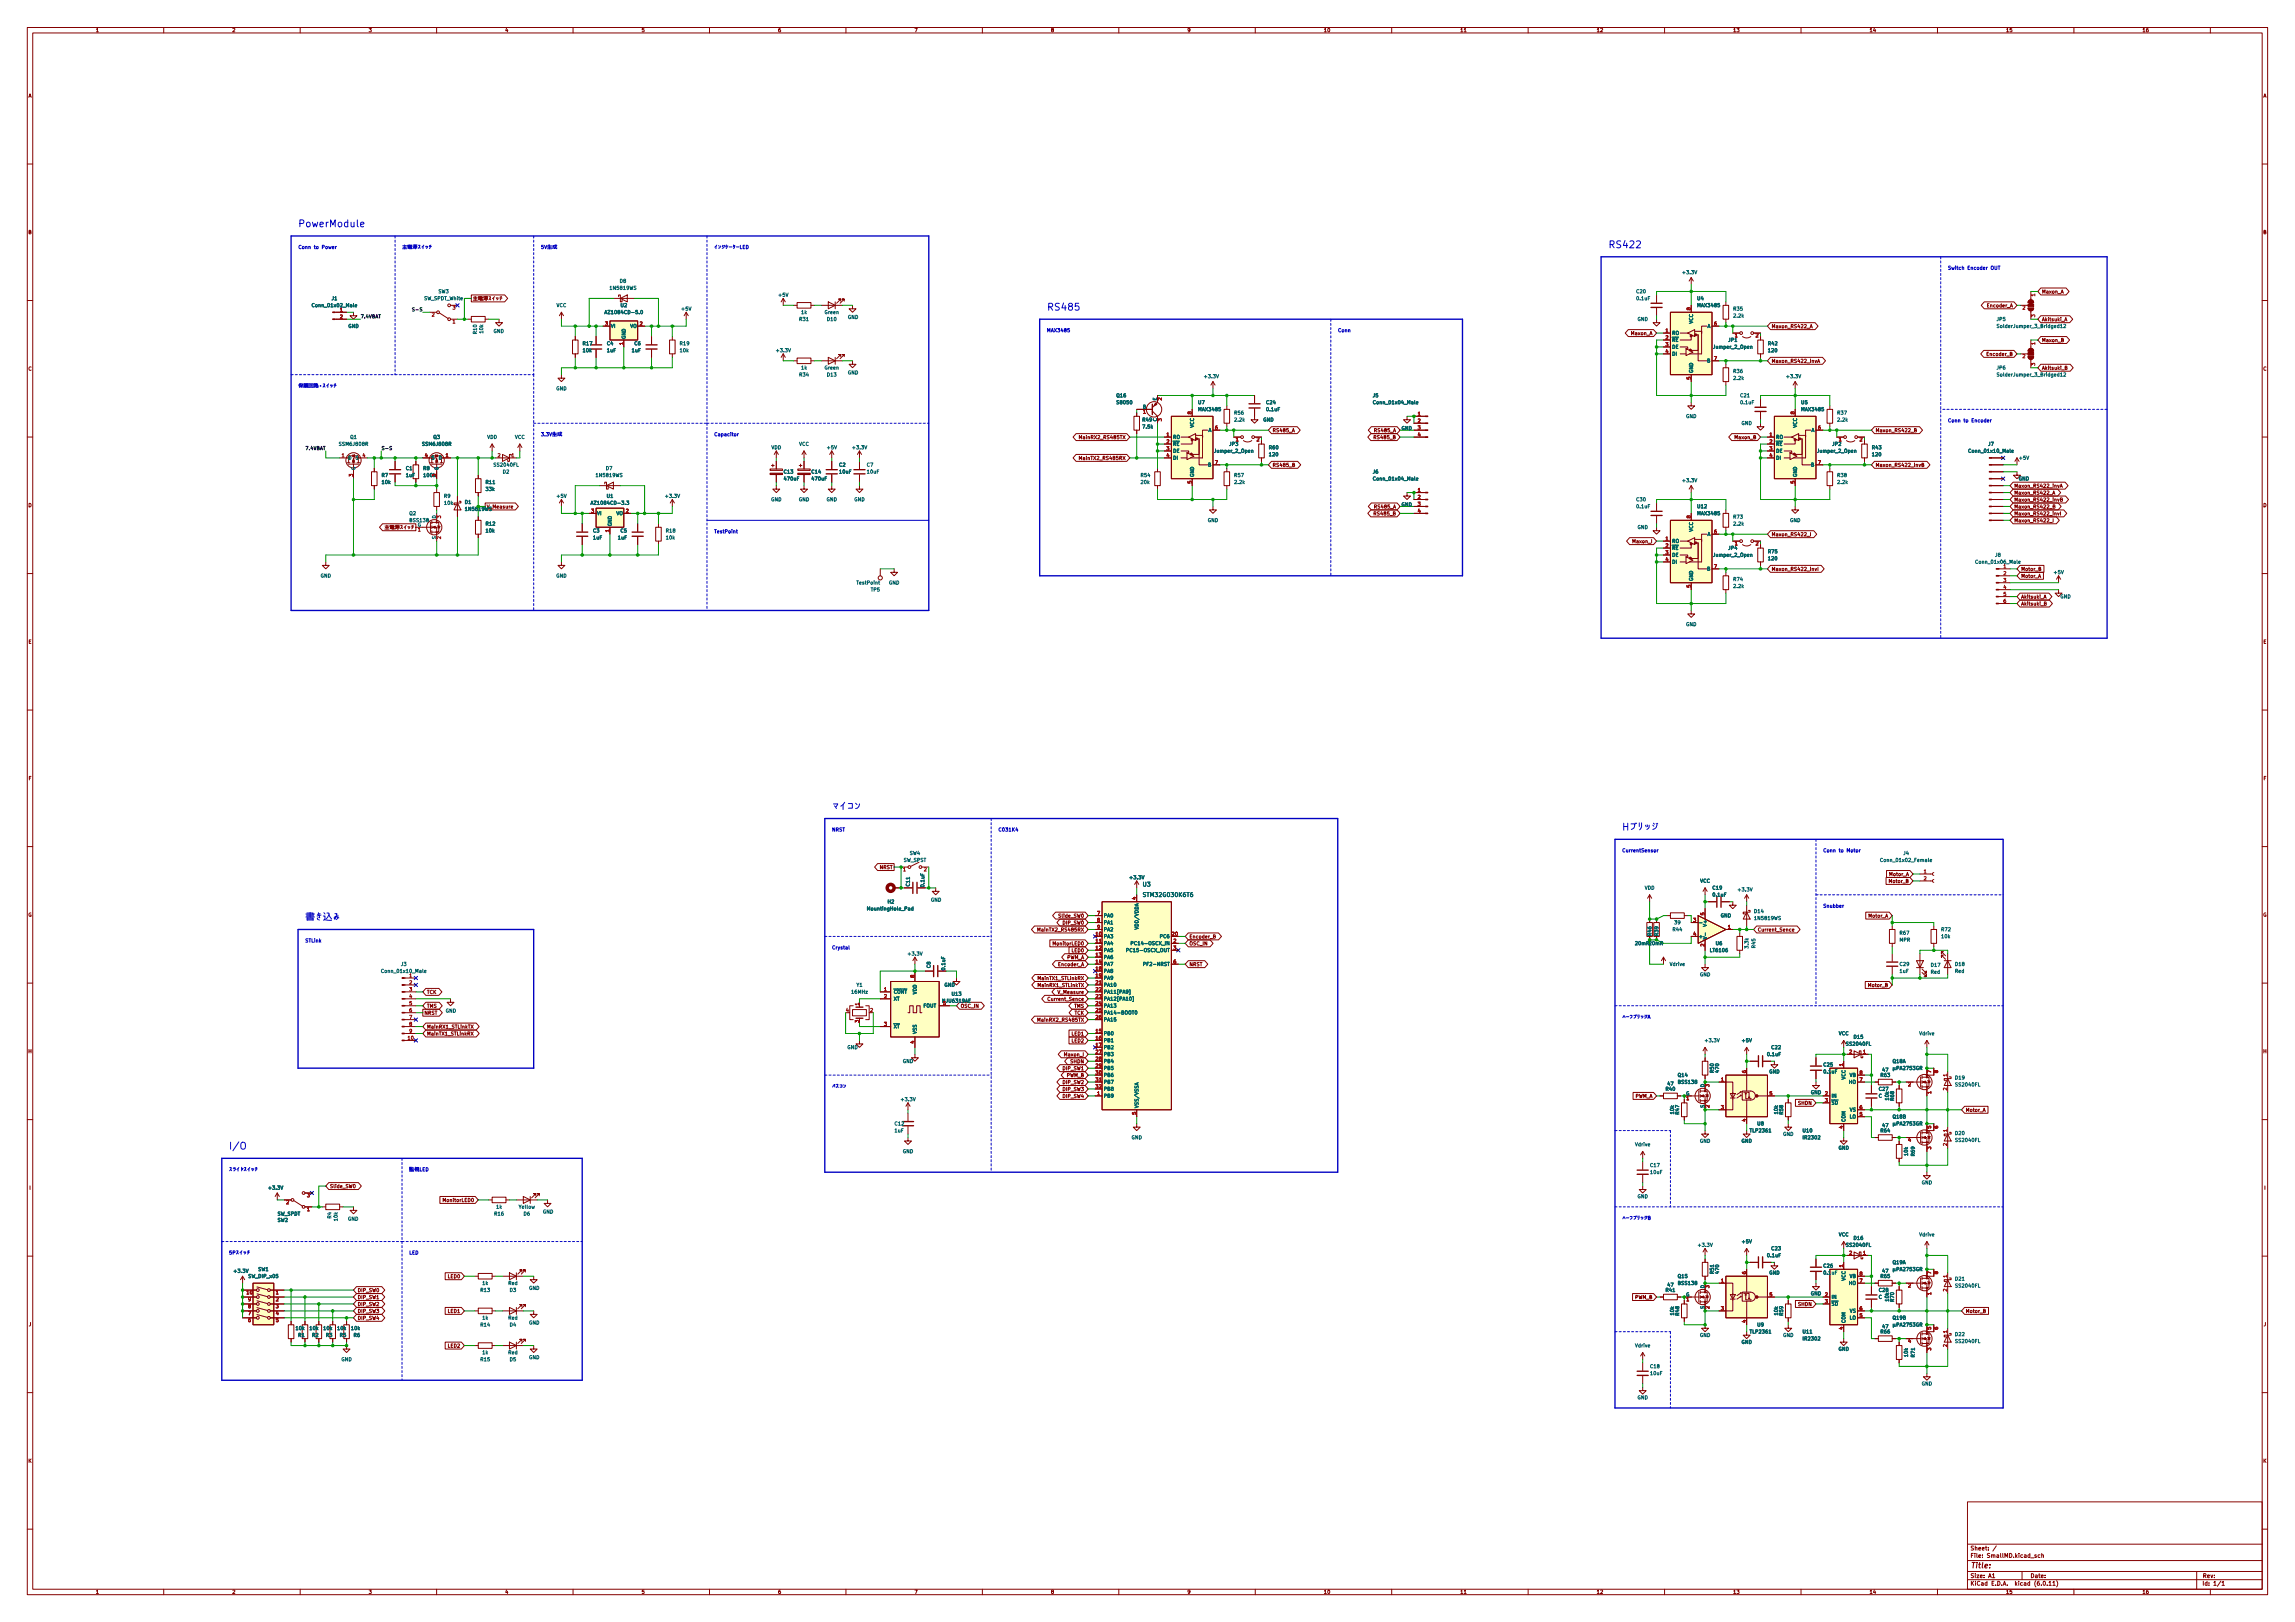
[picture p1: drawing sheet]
<svg xmlns="http://www.w3.org/2000/svg" width="841mm" height="594mm" viewBox="0 0 841 594" stroke-linecap="round" stroke-linejoin="round" font-family="sans-serif">
<defs><g id="words">
<g font-size="3.5" fill="#0000c2">
<text x="109.2" y="83.2">PowerModule</text>
<text x="589.3" y="90.9">RS422</text>
<text x="383.5" y="113.7">RS485</text>
<text x="304.8" y="296.6">þÿ0Þ0¤0³0ó</text>
<text x="111.8" y="337.2">þÿfø0M•¼0•</text>
<text x="83.8" y="421">I/O</text>
</g>
<text font-size="2.8" fill="#840000" x="722" y="575">Title:</text>
<g font-size="2.1" fill="#006464">
<text x="418.6" y="325.2">U3</text>
<text x="418.6" y="329">STM32G030K6T6</text>
</g>
<g font-size="2.1" fill="#840000">
<text x="722" y="568.3">Sheet:</text>
<text x="722" y="571">File:</text>
<text x="728.4" y="571">SmallMD.kicad_sch</text>
<text x="722" y="581.2">KiCad</text>
<text x="722" y="578.4">Size:</text>
<text x="728.6" y="578.4">A1</text>
<text x="729.7" y="581.2">E.D.A.</text>
<text x="738.6" y="581.2">kicad</text>
<text x="744" y="578.4">Date:</text>
<text x="745.8" y="581.2">(6.0.11)</text>
<text x="807" y="578.4">Rev:</text>
<text x="807" y="581.2">Id:</text>
<text x="811.1" y="581.2">1/1</text>
</g>
<g font-size="1.8" fill="#840000">
<text x="35" y="12.1">1</text>
<text x="85" y="12.1">2</text>
<text x="135" y="12.1">3</text>
<text x="185" y="12.1">4</text>
<text x="235" y="12.1">5</text>
<text x="285" y="12.1">6</text>
<text x="335" y="12.1">7</text>
<text x="385" y="12.1">8</text>
<text x="435" y="12.1">9</text>
<text x="485" y="12.1">10</text>
<text x="535" y="12.1">11</text>
<text x="585" y="12.1">12</text>
<text x="635" y="12.1">13</text>
<text x="685" y="12.1">14</text>
<text x="735" y="12.1">15</text>
<text x="785" y="12.1">16</text>
<text x="10.4" y="36.1">A</text>
<text x="829.4" y="36.1">A</text>
<text x="10.3" y="86.1">B</text>
<text x="829.3" y="86.1">B</text>
<text x="748.2" y="107.9">Maxon_A</text>
<text x="173.2" y="110.4">þÿN;–ûn•0¹0¤0Ã0Á</text>
<text x="727.9" y="112.9">Encoder_A</text>
<text x="748.2" y="118">Akitsuki_A</text>
<text x="597.5" y="123.1">Maxon_A</text>
<text x="649.1" y="120.6">Maxon_RS422_A</text>
<text x="748.2" y="125.6">Maxon_B</text>
<text x="727.8" y="130.7">Encoder_B</text>
<text x="10.3" y="136.1">C</text>
<text x="649.1" y="133.3">Maxon_RS422_invA</text>
<text x="748.2" y="135.8">Akitsuki_B</text>
<text x="829.3" y="136.1">C</text>
<text x="395.1" y="161.2">MainRX2_RS485TX</text>
<text x="466.3" y="158.7">RS485_A</text>
<text x="503.2" y="161.2">RS485_B</text>
<text x="503.3" y="158.7">RS485_A</text>
<text x="635.4" y="161.2">Maxon_B</text>
<text x="687.2" y="158.7">Maxon_RS422_B</text>
<text x="395.1" y="168.8">MainTX2_RS485RX</text>
<text x="466.3" y="171.4">RS485_B</text>
<text x="687.2" y="171.4">Maxon_RS422_invB</text>
<text x="738" y="179">Maxon_RS422_invA</text>
<text x="738" y="181.5">Maxon_RS422_A</text>
<text x="738" y="184.1">Maxon_RS422_invB</text>
<text x="10.3" y="186.1">D</text>
<text x="503.2" y="189.1">RS485_B</text>
<text x="503.3" y="186.6">RS485_A</text>
<text x="738" y="189.1">Maxon_RS422_invI</text>
<text x="738" y="191.7">Maxon_RS422_I</text>
<text x="738" y="186.6">Maxon_RS422_B</text>
<text x="829.3" y="186.1">D</text>
<text x="140.8" y="194.2">þÿN;–ûn•0¹0¤0Ã0Á</text>
<text x="649.1" y="196.8">Maxon_RS422_I</text>
<text x="598" y="199.3">Maxon_I</text>
<text x="649.1" y="209.5">Maxon_RS422_invI</text>
<text x="740.6" y="209.5">Motor_B</text>
<text x="740.6" y="212">Motor_A</text>
<text x="740.6" y="219.6">Akitsuki_A</text>
<text x="740.6" y="222.2">Akitsuki_B</text>
<text x="10.3" y="236.1">E</text>
<text x="829.3" y="236.1">E</text>
<text x="10.4" y="286.1">F</text>
<text x="829.4" y="286.1">F</text>
<text x="322.3" y="318.7">NRST</text>
<text x="692" y="323.8">Motor_B</text>
<text x="692.1" y="321.2">Motor_A</text>
<text x="10.3" y="336.1">G</text>
<text x="379.9" y="341.5">MainTX2_RS485RX</text>
<text x="387.6" y="336.5">Slide_SW0</text>
<text x="389.2" y="339">DIP_SW0</text>
<text x="644.1" y="341.5">Current_Sence</text>
<text x="684.5" y="336.5">Motor_A</text>
<text x="829.3" y="336.1">G</text>
<text x="385.5" y="346.6">MonitorLED0</text>
<text x="435.8" y="344.1">Encoder_B</text>
<text x="435.8" y="346.6">OSC_IN</text>
<text x="391" y="351.7">PWM_A</text>
<text x="392.5" y="349.2">LED0</text>
<text x="380" y="359.3">MainTX1_STLinkRX</text>
<text x="387.6" y="354.2">Encoder_A</text>
<text x="435.8" y="354.2">NRST</text>
<text x="156.4" y="364.4">TCK</text>
<text x="380" y="361.9">MainRX1_STLinkTX</text>
<text x="387.4" y="364.4">V_Measure</text>
<text x="684.3" y="361.9">Motor_B</text>
<text x="156.4" y="369.5">TMS</text>
<text x="352" y="369.5">OSC_IN</text>
<text x="383.7" y="366.9">Current_Sence</text>
<text x="393.6" y="369.5">TMS</text>
<text x="155.4" y="372">NRST</text>
<text x="156.4" y="377.1">MainRX1_STLinkTX</text>
<text x="379.9" y="374.6">MainRX2_RS485TX</text>
<text x="393.7" y="372">TCK</text>
<text x="156.4" y="379.6">MainTX1_STLinkRX</text>
<text x="392.5" y="379.6">LED1</text>
<text x="392.5" y="382.2">LED2</text>
<text x="10.2" y="386.1">H</text>
<text x="389.7" y="387.3">Maxon_I</text>
<text x="392.1" y="389.8">SHDN</text>
<text x="829.2" y="386.1">H</text>
<text x="389.2" y="392.3">DIP_SW1</text>
<text x="390.8" y="394.9">PWM_B</text>
<text x="389.2" y="397.4">DIP_SW2</text>
<text x="389.2" y="400">DIP_SW3</text>
<text x="389.2" y="402.5">DIP_SW4</text>
<text x="599.2" y="402.5">PWM_A</text>
<text x="658.8" y="405">SHDN</text>
<text x="720.3" y="407.6">Motor_A</text>
<text x="10.6" y="436.1">I</text>
<text x="120.8" y="435.5">Slide_SW0</text>
<text x="829.6" y="436.1">I</text>
<text x="162" y="440.6">MonitorLED0</text>
<text x="131" y="473.6">DIP_SW0</text>
<text x="163.9" y="468.5">LED0</text>
<text x="131" y="478.7">DIP_SW2</text>
<text x="131" y="476.2">DIP_SW1</text>
<text x="599.1" y="476.2">PWM_B</text>
<text x="658.8" y="478.7">SHDN</text>
<text x="131" y="483.8">DIP_SW4</text>
<text x="131" y="481.2">DIP_SW3</text>
<text x="163.9" y="481.2">LED1</text>
<text x="720.3" y="481.2">Motor_B</text>
<text x="10.4" y="486.1">J</text>
<text x="829.4" y="486.1">J</text>
<text x="163.9" y="493.9">LED2</text>
<text x="10.3" y="536.1">K</text>
<text x="829.3" y="536.1">K</text>
<text x="35" y="584.1">1</text>
<text x="85" y="584.1">2</text>
<text x="135" y="584.1">3</text>
<text x="185" y="584.1">4</text>
<text x="235" y="584.1">5</text>
<text x="285" y="584.1">6</text>
<text x="335" y="584.1">7</text>
<text x="385" y="584.1">8</text>
<text x="435" y="584.1">9</text>
<text x="485" y="584.1">10</text>
<text x="535" y="584.1">11</text>
<text x="585" y="584.1">12</text>
<text x="635" y="584.1">13</text>
<text x="685" y="584.1">14</text>
<text x="735" y="584.1">15</text>
<text x="785" y="584.1">16</text>
</g>
<g font-size="1.8" fill="#0000c2">
<text x="109.2" y="91.2">Conn</text>
<text x="115.1" y="91.2">to</text>
<text x="118.1" y="91.2">Power</text>
<text x="147.3" y="91.2">þÿN;–ûn•0¹0¤0Ã0Á</text>
<text x="713.7" y="98.8">Switch</text>
<text x="721" y="98.8">Encoder</text>
<text x="729.6" y="98.8">OUT</text>
<text x="383.5" y="121.6">MAX3485</text>
<text x="490.2" y="121.6">Conn</text>
<text x="109.2" y="142">þÿOÝ‹wVÞ•ï0û0¹0¤0Ã0Á</text>
<text x="713.7" y="154.7">Conn</text>
<text x="719.6" y="154.7">to</text>
<text x="722.6" y="154.7">Encoder</text>
<text x="261.6" y="159.7">Capacitor</text>
<text x="261.6" y="195.3">TestPoint</text>
<text x="304.8" y="304.5">NRST</text>
<text x="365.8" y="304.5">C031K4</text>
<text x="594.4" y="312.1">CurrentSensor</text>
<text x="668" y="312.1">Conn</text>
<text x="673.9" y="312.1">to</text>
<text x="676.9" y="312.1">Motor</text>
<text x="668" y="332.5">Snubber</text>
<text x="111.8" y="345.2">STLink</text>
<text x="304.8" y="347.7">Crystal</text>
<text x="304.8" y="398.5">þÿ0Ñ0¹0³0ó</text>
<text x="83.8" y="429">þÿ0¹0é0¤0É0¹0¤0Ã0Á</text>
<text x="149.9" y="459.5">LED</text>
</g>
<g font-size="1.8" fill="#006464">
<text x="616.2" y="100.8">+3.3V</text>
<text x="160.5" y="107.8">SW3</text>
<text x="223.2" y="106.5">1N5819WS</text>
<text x="227" y="104">D8</text>
<text x="599.4" y="107.8">C20</text>
<text x="114" y="112.9">Conn_01x02_Male</text>
<text x="121.4" y="110.3">J1</text>
<text x="155.3" y="110.3">SW_SPDT_White</text>
<text x="203.8" y="112.9">VCC</text>
<text x="227.3" y="112.9">U2</text>
<text x="285" y="109">+5V</text>
<text x="599.4" y="110.3">0.1uF</text>
<text x="621.8" y="110.3">U4</text>
<text x="621.8" y="112.9">MAX3485</text>
<text x="221.4" y="115.4">AZ1084CD-5.0</text>
<text x="249.4" y="114.1">+5V</text>
<text x="292.7" y="117.9">R31</text>
<text x="293.4" y="115.4">1k</text>
<text x="302" y="115.4">Green</text>
<text x="302.9" y="117.9">D10</text>
<text x="310.6" y="117.2">GND</text>
<text x="600" y="117.9">GND</text>
<text x="620.8" y="118.7" transform="rotate(-90 620.8 118.7)">VCC</text>
<text x="635" y="114.1">R35</text>
<text x="635" y="116.7">2.2k</text>
<text x="731.5" y="117.9">JP5</text>
<text x="127.5" y="120.5">GND</text>
<text x="175.1" y="122.5" transform="rotate(-90 175.1 122.5)">R10</text>
<text x="177.4" y="122.3" transform="rotate(-90 177.4 122.3)">10k</text>
<text x="180.7" y="122.3">GND</text>
<text x="223.8" y="120.5">VI</text>
<text x="229.6" y="124.3" transform="rotate(-90 229.6 124.3)">GND</text>
<text x="230.9" y="120.5">VO</text>
<text x="612.6" y="123">RO</text>
<text x="612.6" y="125.6">~{RE}</text>
<text x="625.6" y="120.5">A</text>
<text x="633.2" y="125.6">JP1</text>
<text x="731.5" y="120.5">SolderJumper_3_Bridged12</text>
<text x="213.4" y="126.8">R17</text>
<text x="213.4" y="129.4">10k</text>
<text x="222.3" y="126.8">C4</text>
<text x="222.3" y="129.4">1uF</text>
<text x="231.3" y="129.4">1uF</text>
<text x="232.3" y="126.8">C6</text>
<text x="248.9" y="126.8">R19</text>
<text x="248.9" y="129.4">10k</text>
<text x="284.1" y="129.4">+3.3V</text>
<text x="612.6" y="128.1">DE</text>
<text x="612.6" y="130.6">DI</text>
<text x="627.6" y="128.1">Jumper_2_Open</text>
<text x="647.7" y="126.8">R42</text>
<text x="647.7" y="129.4">120</text>
<text x="293.4" y="135.7">1k</text>
<text x="302" y="135.7">Green</text>
<text x="310.6" y="137.5">GND</text>
<text x="620.8" y="136.7" transform="rotate(-90 620.8 136.7)">GND</text>
<text x="625.4" y="133.2">B</text>
<text x="635" y="137">R36</text>
<text x="731.5" y="135.7">JP6</text>
<text x="203.7" y="143.3">GND</text>
<text x="292.7" y="138.3">R34</text>
<text x="302.9" y="138.3">D13</text>
<text x="440.9" y="138.9">+3.3V</text>
<text x="635" y="139.5">2.2k</text>
<text x="654.3" y="138.9">+3.3V</text>
<text x="731.5" y="138.3">SolderJumper_3_Bridged12</text>
<text x="408.9" y="145.9">Q16</text>
<text x="408.9" y="148.4">S8050</text>
<text x="418.7" y="149.7">B</text>
<text x="423.9" y="146.8" transform="rotate(-90 423.9 146.8)">E</text>
<text x="438.9" y="148.4">U7</text>
<text x="463.8" y="148.4">C24</text>
<text x="502.9" y="145.9">J5</text>
<text x="502.9" y="148.4">Conn_01x04_Male</text>
<text x="637.5" y="145.9">C21</text>
<text x="637.5" y="148.4">0.1uF</text>
<text x="659.9" y="148.4">U5</text>
<text x="418.5" y="154.8">R49</text>
<text x="423.9" y="154.5" transform="rotate(-90 423.9 154.5)">C</text>
<text x="438.9" y="151">MAX3485</text>
<text x="452.1" y="152.2">R56</text>
<text x="452.1" y="154.8">2.2k</text>
<text x="462.8" y="154.8">GND</text>
<text x="463.8" y="151">0.1uF</text>
<text x="617.7" y="153.5">GND</text>
<text x="659.9" y="151">MAX3485</text>
<text x="673.1" y="152.2">R37</text>
<text x="673.1" y="154.8">2.2k</text>
<text x="128.2" y="161.1">Q1</text>
<text x="158.7" y="161.1">Q3</text>
<text x="178.4" y="161.1">VDD</text>
<text x="188.6" y="161.1">VCC</text>
<text x="418.5" y="157.3">7.5k</text>
<text x="429.8" y="161.1">RO</text>
<text x="437.9" y="156.8" transform="rotate(-90 437.9 156.8)">VCC</text>
<text x="442.7" y="158.6">A</text>
<text x="513.5" y="157.9">GND</text>
<text x="638.1" y="156">GND</text>
<text x="650.7" y="161.1">RO</text>
<text x="658.9" y="156.8" transform="rotate(-90 658.9 156.8)">VCC</text>
<text x="663.7" y="158.6">A</text>
<text x="124" y="163.7">SSM6J808R</text>
<text x="154.5" y="163.7">SSM6J808R</text>
<text x="282.6" y="164.9">VDD</text>
<text x="292.8" y="163.7">VCC</text>
<text x="302.8" y="164.9">+5V</text>
<text x="312" y="164.9">+3.3V</text>
<text x="429.8" y="163.7">~{RE}</text>
<text x="429.8" y="166.2">DE</text>
<text x="444.7" y="166.2">Jumper_2_Open</text>
<text x="450.3" y="163.7">JP3</text>
<text x="464.8" y="164.9">R60</text>
<text x="464.8" y="167.5">120</text>
<text x="650.7" y="163.7">~{RE}</text>
<text x="650.7" y="166.2">DE</text>
<text x="665.7" y="166.2">Jumper_2_Open</text>
<text x="671.3" y="163.7">JP2</text>
<text x="685.8" y="164.9">R43</text>
<text x="685.8" y="167.5">120</text>
<text x="721.1" y="166.2">Conn_01x10_Male</text>
<text x="728.4" y="163.7">J7</text>
<text x="127.5" y="168.7">D</text>
<text x="130.2" y="168.7">S</text>
<text x="130.6" y="172.3" transform="rotate(-90 130.6 172.3)">G</text>
<text x="148.6" y="172.5">C1</text>
<text x="154.9" y="172.5">R8</text>
<text x="158" y="168.7">S</text>
<text x="160.6" y="168.7">D</text>
<text x="161" y="172.3" transform="rotate(-90 161 172.3)">G</text>
<text x="180.7" y="171.3">SS2040FL</text>
<text x="184.1" y="173.8">D2</text>
<text x="221.9" y="172.5">D7</text>
<text x="287" y="173.8">C13</text>
<text x="297.2" y="173.8">C14</text>
<text x="307.3" y="171.3">C2</text>
<text x="307.3" y="173.8">10uF</text>
<text x="317.5" y="171.3">C7</text>
<text x="317.5" y="173.8">10uF</text>
<text x="429.8" y="168.7">DI</text>
<text x="442.6" y="171.3">B</text>
<text x="502.9" y="173.8">J6</text>
<text x="650.7" y="168.7">DI</text>
<text x="663.5" y="171.3">B</text>
<text x="739.7" y="168.7">+5V</text>
<text x="139.7" y="175.1">R7</text>
<text x="139.7" y="177.6">10k</text>
<text x="148.6" y="175.1">1uF</text>
<text x="154.9" y="175.1">100k</text>
<text x="177.8" y="177.6">R11</text>
<text x="218.1" y="175.1">1N5819WS</text>
<text x="287" y="176.4">470uF</text>
<text x="297.2" y="176.4">470uF</text>
<text x="417.8" y="175.1">R54</text>
<text x="417.8" y="177.6">20k</text>
<text x="437.9" y="174.8" transform="rotate(-90 437.9 174.8)">GND</text>
<text x="452.1" y="175.1">R57</text>
<text x="452.1" y="177.6">2.2k</text>
<text x="502.9" y="176.4">Conn_01x04_Male</text>
<text x="616.2" y="177">+3.3V</text>
<text x="658.9" y="174.8" transform="rotate(-90 658.9 174.8)">GND</text>
<text x="673.1" y="175.1">R38</text>
<text x="673.1" y="177.6">2.2k</text>
<text x="739.7" y="176.4">GND</text>
<text x="162.6" y="182.7">R9</text>
<text x="162.6" y="185.2">10k</text>
<text x="170.2" y="184.9">D1</text>
<text x="177.8" y="180.2">33k</text>
<text x="203.7" y="182.7">+5V</text>
<text x="216.3" y="185.2">AZ1084CD-3.3</text>
<text x="222.2" y="182.7">U1</text>
<text x="243.5" y="182.7">+3.3V</text>
<text x="282.5" y="184">GND</text>
<text x="292.6" y="184">GND</text>
<text x="302.8" y="184">GND</text>
<text x="312.9" y="184">GND</text>
<text x="513.5" y="185.8">GND</text>
<text x="599.4" y="184">C30</text>
<text x="149.9" y="189.1">Q2</text>
<text x="149.9" y="191.6">BSS138</text>
<text x="159.8" y="190" transform="rotate(-90 159.8 190)">D</text>
<text x="170.2" y="187.5">1N5819WS</text>
<text x="178.3" y="186.6">V_Measure</text>
<text x="218.7" y="189.1">VI</text>
<text x="225.8" y="189.1">VO</text>
<text x="442.5" y="191.6">GND</text>
<text x="599.4" y="186.5">0.1uF</text>
<text x="621.8" y="186.5">U12</text>
<text x="621.8" y="189.1">MAX3485</text>
<text x="635" y="190.3">R73</text>
<text x="655.8" y="191.6">GND</text>
<text x="153" y="192.9">G</text>
<text x="159.8" y="197.6" transform="rotate(-90 159.8 197.6)">S</text>
<text x="177.8" y="192.9">R12</text>
<text x="177.8" y="195.4">10k</text>
<text x="217.2" y="195.4">C3</text>
<text x="217.2" y="197.9">1uF</text>
<text x="224.5" y="192.9" transform="rotate(-90 224.5 192.9)">GND</text>
<text x="226.3" y="197.9">1uF</text>
<text x="227.2" y="195.4">C5</text>
<text x="243.8" y="195.4">R18</text>
<text x="243.8" y="197.9">10k</text>
<text x="600" y="194.1">GND</text>
<text x="620.8" y="194.9" transform="rotate(-90 620.8 194.9)">VCC</text>
<text x="625.6" y="196.7">A</text>
<text x="635" y="192.9">2.2k</text>
<text x="612.6" y="199.2">RO</text>
<text x="612.6" y="201.8">~{RE}</text>
<text x="633.2" y="201.8">JP4</text>
<text x="647.7" y="203">R75</text>
<text x="612.6" y="204.3">DE</text>
<text x="612.6" y="206.8">DI</text>
<text x="625.4" y="209.4">B</text>
<text x="627.6" y="204.3">Jumper_2_Open</text>
<text x="647.7" y="205.6">120</text>
<text x="723.6" y="206.8">Conn_01x06_Male</text>
<text x="731" y="204.3">J8</text>
<text x="117.4" y="211.9">GND</text>
<text x="203.7" y="211.9">GND</text>
<text x="313.7" y="214.5">TestPoint</text>
<text x="325.6" y="214.5">GND</text>
<text x="620.8" y="212.9" transform="rotate(-90 620.8 212.9)">GND</text>
<text x="635" y="213.2">R74</text>
<text x="635" y="215.7">2.2k</text>
<text x="752.4" y="210.6">+5V</text>
<text x="319" y="217">TP5</text>
<text x="754.9" y="219.5">GND</text>
<text x="617.7" y="229.7">GND</text>
<text x="331.1" y="316.1">SW_SPST</text>
<text x="333.3" y="313.5">SW4</text>
<text x="688.8" y="316.1">Conn_01x02_Female</text>
<text x="697.3" y="313.5">J4</text>
<text x="413.6" y="322.4">+3.3V</text>
<text x="623" y="323.7">VCC</text>
<text x="333.8" y="324.8" transform="rotate(-90 333.8 324.8)">C11</text>
<text x="339.1" y="325.1" transform="rotate(-90 339.1 325.1)">0.1uF</text>
<text x="602.6" y="326.2">VDD</text>
<text x="627.4" y="326.2">C19</text>
<text x="627.4" y="328.8">0.1uF</text>
<text x="636.5" y="326.8">+3.3V</text>
<text x="317.5" y="333.8">MountingHole_Pad</text>
<text x="325.1" y="331.3">H2</text>
<text x="341" y="330.6">GND</text>
<text x="642.6" y="334.8">D14</text>
<text x="404.4" y="336.4">PA0</text>
<text x="404.4" y="338.9">PA1</text>
<text x="404.4" y="341.5">PA2</text>
<text x="417.6" y="340.6" transform="rotate(-90 417.6 340.6)">VDD/VDDA</text>
<text x="612.8" y="341.5">R44</text>
<text x="613.4" y="338.9">39</text>
<text x="625.9" y="339.6" transform="rotate(-90 625.9 339.6)">V+</text>
<text x="630.4" y="336.4">GND</text>
<text x="642.6" y="337.3">1N5819WS</text>
<text x="711.2" y="341.5">R72</text>
<text x="404.4" y="344">PA3</text>
<text x="404.4" y="346.5">PA4</text>
<text x="414.1" y="346.5">PC14-OSCX_IN</text>
<text x="424.9" y="344">PC6</text>
<text x="599" y="346.5">20mR 20mR</text>
<text x="605.5" y="343" transform="rotate(-90 605.5 343)">R46</text>
<text x="608.1" y="343" transform="rotate(-90 608.1 343)">R39</text>
<text x="622.4" y="344">+</text>
<text x="625.9" y="344.1" transform="rotate(-90 625.9 344.1)">V-</text>
<text x="628.6" y="346.5">U6</text>
<text x="641.1" y="347.6" transform="rotate(-90 641.1 347.6)">3.3k</text>
<text x="643.6" y="347.4" transform="rotate(-90 643.6 347.4)">R45</text>
<text x="696" y="342.7">R67</text>
<text x="696" y="345.3">MPR</text>
<text x="711.2" y="344">10k</text>
<text x="332.4" y="350.3">+3.3V</text>
<text x="404.4" y="349.1">PA5</text>
<text x="404.4" y="351.6">PA6</text>
<text x="412.5" y="349.1">PC15-OSCX_OUT</text>
<text x="626.4" y="349.1">LT6106</text>
<text x="139.4" y="356.7">Conn_01x10_Male</text>
<text x="146.8" y="354.2">J3</text>
<text x="341.4" y="354.7" transform="rotate(-90 341.4 354.7)">C8</text>
<text x="346.7" y="355.6" transform="rotate(-90 346.7 355.6)">0.1uF</text>
<text x="404.4" y="354.2">PA7</text>
<text x="404.4" y="356.7">PA8</text>
<text x="404.4" y="359.2">PA9</text>
<text x="418.7" y="354.2">PF2-NRST</text>
<text x="611.8" y="354.2">Vdrive</text>
<text x="622.8" y="358">GND</text>
<text x="696" y="354.2">C29</text>
<text x="696" y="356.7">1uF</text>
<text x="707.4" y="354.5">D17</text>
<text x="707.4" y="357">Red</text>
<text x="716.3" y="354.2">D18</text>
<text x="716.3" y="356.7">Red</text>
<text x="311.8" y="364.3">16MHz</text>
<text x="313.7" y="361.8">Y1</text>
<text x="327.4" y="364.3">~{CONT}</text>
<text x="336.3" y="364.3" transform="rotate(-90 336.3 364.3)">VDD</text>
<text x="346" y="361.8">GND</text>
<text x="348.6" y="365.1">U13</text>
<text x="404.4" y="361.8">PA10</text>
<text x="404.4" y="364.3">PA11[PA9]</text>
<text x="163.2" y="371.2">GND</text>
<text x="327.4" y="366.9">XT</text>
<text x="338.3" y="369.4">FOUT</text>
<text x="345.1" y="367.6">NJU6319AE</text>
<text x="404.4" y="366.9">PA12[PA10]</text>
<text x="404.4" y="369.4">PA13</text>
<text x="404.4" y="371.9">PA14-BOOT0</text>
<text x="327.4" y="377">~{XT}</text>
<text x="404.4" y="374.5">PA15</text>
<text x="336.3" y="378.8" transform="rotate(-90 336.3 378.8)">VSS</text>
<text x="404.4" y="379.6">PB0</text>
<text x="404.4" y="382.1">PB1</text>
<text x="624.5" y="382.1">+3.3V</text>
<text x="638.1" y="382.1">+5V</text>
<text x="673.8" y="379.6">VCC</text>
<text x="676.3" y="383.4">SS2040FL</text>
<text x="679.1" y="380.8">D15</text>
<text x="703.2" y="379.6">Vdrive</text>
<text x="310.4" y="384.6">GND</text>
<text x="330.7" y="389.7">GND</text>
<text x="404.4" y="384.6">PB2</text>
<text x="404.4" y="387.2">PB3</text>
<text x="404.4" y="389.7">PB4</text>
<text x="647.4" y="387.2">0.1uF</text>
<text x="648.9" y="384.6">C22</text>
<text x="693.4" y="389.7">Q18A</text>
<text x="404.4" y="392.3">PB5</text>
<text x="404.4" y="394.8">PB6</text>
<text x="614.7" y="394.8">Q14</text>
<text x="628.4" y="393.2" transform="rotate(-90 628.4 393.2)">R50</text>
<text x="630.3" y="393.1" transform="rotate(-90 630.3 393.1)">470</text>
<text x="648.2" y="393.5">GND</text>
<text x="668" y="391">C25</text>
<text x="668" y="393.5">0.1uF</text>
<text x="676.7" y="395.5" transform="rotate(-90 676.7 395.5)">VCC</text>
<text x="677.7" y="394.8">VB</text>
<text x="689" y="394.8">R63</text>
<text x="689.6" y="392.9">47</text>
<text x="716.3" y="395.7">D19</text>
<text x="404.4" y="397.3">PB7</text>
<text x="404.4" y="399.9">PB8</text>
<text x="610.2" y="399.9">R40</text>
<text x="610.9" y="398">47</text>
<text x="614.7" y="397.3">BSS138</text>
<text x="617.8" y="401.1">G</text>
<text x="624.6" y="398.3" transform="rotate(-90 624.6 398.3)">D</text>
<text x="677.4" y="397.3">HO</text>
<text x="688.3" y="399.9">C27</text>
<text x="716.3" y="398.3">SS2040FL</text>
<text x="329.8" y="403.7">+3.3V</text>
<text x="404.4" y="402.4">PB9</text>
<text x="417.6" y="406" transform="rotate(-90 417.6 406)">VSS/VSSA</text>
<text x="624.6" y="405.9" transform="rotate(-90 624.6 405.9)">S</text>
<text x="671.1" y="402.4">IN</text>
<text x="671.1" y="405">~{SD}</text>
<text x="677.8" y="407.5">VS</text>
<text x="688.3" y="402.4">C</text>
<text x="692.5" y="403.2" transform="rotate(-90 692.5 403.2)">10k</text>
<text x="694.4" y="403.3" transform="rotate(-90 694.4 403.3)">R68</text>
<text x="327.7" y="412.6">C12</text>
<text x="613.8" y="408.3" transform="rotate(-90 613.8 408.3)">10k</text>
<text x="615.7" y="408.4" transform="rotate(-90 615.7 408.4)">R47</text>
<text x="643.8" y="412.6">U8</text>
<text x="651.9" y="408.3" transform="rotate(-90 651.9 408.3)">10k</text>
<text x="653.8" y="408.4" transform="rotate(-90 653.8 408.4)">R58</text>
<text x="676.7" y="411" transform="rotate(-90 676.7 411)">COM</text>
<text x="677.7" y="410">LO</text>
<text x="689.6" y="413.2">47</text>
<text x="693.4" y="410">Q18B</text>
<text x="327.7" y="415.1">1uF</text>
<text x="414.5" y="417.7">GND</text>
<text x="622.8" y="418.9">GND</text>
<text x="638.1" y="418.9">GND</text>
<text x="641" y="415.1">TLP2361</text>
<text x="653.3" y="416.4">GND</text>
<text x="660.4" y="415.1">U10</text>
<text x="660.4" y="417.7">IR2302</text>
<text x="689" y="415.1">R64</text>
<text x="716.3" y="416.1">D20</text>
<text x="716.3" y="418.6">SS2040FL</text>
<text x="330.7" y="422.7">GND</text>
<text x="599.1" y="420.2">Vdrive</text>
<text x="673.6" y="421.5">GND</text>
<text x="699.5" y="423.5" transform="rotate(-90 699.5 423.5)">10k</text>
<text x="702.1" y="423.6" transform="rotate(-90 702.1 423.6)">R69</text>
<text x="604.5" y="427.8">C17</text>
<text x="604.5" y="430.4">10uF</text>
<text x="98" y="436.1">+3.3V</text>
<text x="704.1" y="434.2">GND</text>
<text x="181.7" y="443.1">1k</text>
<text x="190" y="443.1">Yellow</text>
<text x="600" y="439.2">GND</text>
<text x="101.6" y="447.9">SW2</text>
<text x="101.6" y="445.6">SW_SPDT</text>
<text x="121.8" y="446.4" transform="rotate(-90 121.8 446.4)">R4</text>
<text x="124.1" y="447.4" transform="rotate(-90 124.1 447.4)">10k</text>
<text x="127.4" y="447.4">GND</text>
<text x="181" y="445.6">R16</text>
<text x="191.7" y="445.6">D6</text>
<text x="198.8" y="444.8">GND</text>
<text x="638.1" y="455.8">+5V</text>
<text x="673.8" y="453.2">VCC</text>
<text x="679.1" y="454.5">D16</text>
<text x="703.2" y="453.2">Vdrive</text>
<text x="621.9" y="457">+3.3V</text>
<text x="647.4" y="460.8">0.1uF</text>
<text x="648.9" y="458.3">C23</text>
<text x="676.3" y="457">SS2040FL</text>
<text x="85.3" y="466.6">+3.3V</text>
<text x="94.5" y="465.9">SW1</text>
<text x="628.4" y="466.8" transform="rotate(-90 628.4 466.8)">R51</text>
<text x="630.3" y="466.8" transform="rotate(-90 630.3 466.8)">470</text>
<text x="648.2" y="467.2">GND</text>
<text x="668" y="464.6">C26</text>
<text x="668" y="467.2">0.1uF</text>
<text x="689.6" y="466.6">47</text>
<text x="693.4" y="463.4">Q19A</text>
<text x="90.8" y="468.5">SW_DIP_x05</text>
<text x="175.9" y="473.5">R13</text>
<text x="176.6" y="471">1k</text>
<text x="186.1" y="471">Red</text>
<text x="186.6" y="473.5">D3</text>
<text x="193.8" y="472.8">GND</text>
<text x="610.2" y="473.5">R41</text>
<text x="610.9" y="471.6">47</text>
<text x="614.7" y="468.5">Q15</text>
<text x="614.7" y="471">BSS138</text>
<text x="624.6" y="472" transform="rotate(-90 624.6 472)">D</text>
<text x="676.7" y="469.2" transform="rotate(-90 676.7 469.2)">VCC</text>
<text x="677.4" y="471">HO</text>
<text x="677.7" y="468.5">VB</text>
<text x="688.3" y="473.5">C28</text>
<text x="689" y="468.5">R65</text>
<text x="716.3" y="469.4">D21</text>
<text x="716.3" y="471.9">SS2040FL</text>
<text x="617.8" y="474.8">G</text>
<text x="624.6" y="479.5" transform="rotate(-90 624.6 479.5)">S</text>
<text x="663.5" y="474.8">GND 2</text>
<text x="671.1" y="476.1">IN</text>
<text x="671.1" y="478.6">~{SD}</text>
<text x="688.3" y="476.1">C</text>
<text x="692.5" y="476.9" transform="rotate(-90 692.5 476.9)">10k</text>
<text x="694.4" y="477" transform="rotate(-90 694.4 477)">R70</text>
<text x="176.6" y="483.7">1k</text>
<text x="186.1" y="483.7">Red</text>
<text x="193.8" y="485.5">GND</text>
<text x="613.8" y="481.9" transform="rotate(-90 613.8 481.9)">10k</text>
<text x="615.7" y="482.1" transform="rotate(-90 615.7 482.1)">R48</text>
<text x="651.9" y="481.9" transform="rotate(-90 651.9 481.9)">10k</text>
<text x="653.8" y="482.1" transform="rotate(-90 653.8 482.1)">R59</text>
<text x="676.7" y="484.7" transform="rotate(-90 676.7 484.7)">COM</text>
<text x="677.7" y="483.7">LO</text>
<text x="677.8" y="481.2">VS</text>
<text x="693.4" y="483.7">Q19B</text>
<text x="108.2" y="487.5">10k</text>
<text x="109.1" y="490">R1</text>
<text x="113.2" y="487.5">10k</text>
<text x="114.2" y="490">R2</text>
<text x="118.3" y="487.5">10k</text>
<text x="119.3" y="490">R3</text>
<text x="123.4" y="487.5">10k</text>
<text x="124.4" y="490">R5</text>
<text x="128.5" y="487.5">10k</text>
<text x="129.4" y="490">R6</text>
<text x="175.9" y="486.2">R14</text>
<text x="186.6" y="486.2">D4</text>
<text x="622.8" y="490">GND</text>
<text x="641" y="488.8">TLP2361</text>
<text x="643.8" y="486.2">U9</text>
<text x="653.3" y="490">GND</text>
<text x="660.4" y="488.8">U11</text>
<text x="660.4" y="491.3">IR2302</text>
<text x="689" y="488.8">R66</text>
<text x="689.6" y="486.9">47</text>
<text x="716.3" y="489.7">D22</text>
<text x="176.6" y="496.4">1k</text>
<text x="186.1" y="496.4">Red</text>
<text x="599.1" y="493.9">Vdrive</text>
<text x="638.1" y="492.6">GND</text>
<text x="673.6" y="495.1">GND</text>
<text x="699.5" y="497.2" transform="rotate(-90 699.5 497.2)">10k</text>
<text x="702.1" y="497.3" transform="rotate(-90 702.1 497.3)">R71</text>
<text x="716.3" y="492.3">SS2040FL</text>
<text x="125" y="498.9">GND</text>
<text x="175.9" y="498.9">R15</text>
<text x="186.6" y="498.9">D5</text>
<text x="193.8" y="498.2">GND</text>
<text x="604.5" y="501.5">C18</text>
<text x="604.5" y="504">10uF</text>
<text x="704.1" y="507.8">GND</text>
<text x="600" y="512.9">GND</text>
</g>
<g font-size="1.8" fill="#a90000">
<text x="619.5" y="113.8" transform="rotate(-90 619.5 113.8)">8</text>
<text x="746.5" y="108.7" transform="rotate(-90 746.5 108.7)">1</text>
<text x="124.4" y="114.1">1</text>
<text x="124.4" y="116.7">2</text>
<text x="165.7" y="119.2">1</text>
<text x="221.6" y="119.2">3</text>
<text x="234.3" y="119.2">2</text>
<text x="628" y="119.2">6</text>
<text x="610.2" y="121.7">1</text>
<text x="610.2" y="124.3">2</text>
<text x="635.6" y="124.3">1</text>
<text x="228.3" y="126.5" transform="rotate(-90 228.3 126.5)">1</text>
<text x="610.2" y="126.8">3</text>
<text x="610.2" y="129.4">4</text>
<text x="628" y="131.9">7</text>
<text x="746.5" y="126.5" transform="rotate(-90 746.5 126.5)">1</text>
<text x="619.5" y="139.2" transform="rotate(-90 619.5 139.2)">5</text>
<text x="418.7" y="152.2">1</text>
<text x="436.6" y="151.9" transform="rotate(-90 436.6 151.9)">8</text>
<text x="519.4" y="152.2">1</text>
<text x="519.4" y="154.8">2</text>
<text x="657.6" y="151.9" transform="rotate(-90 657.6 151.9)">8</text>
<text x="427.3" y="159.8">1</text>
<text x="445.1" y="157.3">6</text>
<text x="519.4" y="157.3">3</text>
<text x="519.4" y="159.8">4</text>
<text x="648.3" y="159.8">1</text>
<text x="666.1" y="157.3">6</text>
<text x="125" y="167.5">1</text>
<text x="132.7" y="167.5">4</text>
<text x="155.5" y="167.5">4</text>
<text x="163.1" y="167.5">1</text>
<text x="182.2" y="167.5">2</text>
<text x="187.3" y="167.5">1</text>
<text x="427.3" y="162.4">2</text>
<text x="427.3" y="164.9">3</text>
<text x="427.3" y="167.5">4</text>
<text x="452.7" y="162.4">1</text>
<text x="648.3" y="162.4">2</text>
<text x="648.3" y="164.9">3</text>
<text x="648.3" y="167.5">4</text>
<text x="673.7" y="162.4">1</text>
<text x="445.1" y="170">7</text>
<text x="666.1" y="170">7</text>
<text x="129.3" y="174.7" transform="rotate(-90 129.3 174.7)">3</text>
<text x="159.8" y="174.7" transform="rotate(-90 159.8 174.7)">3</text>
<text x="436.6" y="177.3" transform="rotate(-90 436.6 177.3)">5</text>
<text x="657.6" y="177.3" transform="rotate(-90 657.6 177.3)">5</text>
<text x="519.4" y="180.2">1</text>
<text x="519.4" y="182.7">2</text>
<text x="519.4" y="185.2">3</text>
<text x="216.5" y="187.8">3</text>
<text x="229.2" y="187.8">2</text>
<text x="519.4" y="187.8">4</text>
<text x="619.5" y="190" transform="rotate(-90 619.5 190)">8</text>
<text x="153" y="195.4">1</text>
<text x="223.3" y="195.1" transform="rotate(-90 223.3 195.1)">1</text>
<text x="610.2" y="197.9">1</text>
<text x="628" y="195.4">6</text>
<text x="610.2" y="200.5">2</text>
<text x="610.2" y="203">3</text>
<text x="635.6" y="200.5">1</text>
<text x="610.2" y="205.6">4</text>
<text x="628" y="208.1">7</text>
<text x="734" y="208.1">1</text>
<text x="619.5" y="215.4" transform="rotate(-90 619.5 215.4)">5</text>
<text x="734" y="210.6">2</text>
<text x="734" y="213.2">3</text>
<text x="734" y="215.7">4</text>
<text x="734" y="218.3">5</text>
<text x="734" y="220.8">6</text>
<text x="330.8" y="319.9">1</text>
<text x="704.8" y="319.9">1</text>
<text x="704.8" y="322.4">2</text>
<text x="416.3" y="329.7" transform="rotate(-90 416.3 329.7)">4</text>
<text x="401.9" y="335.1">7</text>
<text x="624.6" y="335.4" transform="rotate(-90 624.6 335.4)">5</text>
<text x="401.9" y="337.6">8</text>
<text x="401.9" y="340.2">9</text>
<text x="620.3" y="337.6">3</text>
<text x="633" y="340.2">1</text>
<text x="401.3" y="342.7">10</text>
<text x="401.3" y="345.3">11</text>
<text x="401.3" y="347.8">12</text>
<text x="429.2" y="342.7">20</text>
<text x="429.8" y="345.3">2</text>
<text x="429.8" y="347.8">3</text>
<text x="620.3" y="342.7">4</text>
<text x="624.6" y="346.8" transform="rotate(-90 624.6 346.8)">2</text>
<text x="401.3" y="350.3">13</text>
<text x="401.3" y="352.9">14</text>
<text x="429.8" y="352.9">6</text>
<text x="149.8" y="358">1</text>
<text x="335" y="358.3" transform="rotate(-90 335 358.3)">8</text>
<text x="401.3" y="355.4">18</text>
<text x="401.3" y="358">19</text>
<text x="149.8" y="360.5">2</text>
<text x="149.8" y="363">3</text>
<text x="149.8" y="365.6">4</text>
<text x="323.8" y="363">1</text>
<text x="323.8" y="365.6">2</text>
<text x="401.3" y="360.5">21</text>
<text x="401.3" y="363">22</text>
<text x="401.3" y="365.6">23</text>
<text x="149.8" y="368.1">5</text>
<text x="149.8" y="370.7">6</text>
<text x="309.8" y="370.7">4</text>
<text x="314.7" y="368.4" transform="rotate(-90 314.7 368.4)">1</text>
<text x="318.7" y="370.7">2</text>
<text x="345.4" y="368.1">5</text>
<text x="401.3" y="368.1">24</text>
<text x="401.3" y="370.7">25</text>
<text x="149.8" y="373.2">7</text>
<text x="149.8" y="375.7">8</text>
<text x="314.7" y="374.8" transform="rotate(-90 314.7 374.8)">3</text>
<text x="323.8" y="375.7">3</text>
<text x="401.3" y="373.2">26</text>
<text x="149.2" y="380.8">10</text>
<text x="149.8" y="378.3">9</text>
<text x="335" y="382.4" transform="rotate(-90 335 382.4)">4</text>
<text x="401.3" y="378.3">15</text>
<text x="401.3" y="380.8">16</text>
<text x="401.3" y="383.4">17</text>
<text x="401.3" y="385.9">27</text>
<text x="401.3" y="388.4">28</text>
<text x="677.5" y="385.9">2</text>
<text x="682.6" y="385.9">1</text>
<text x="401.3" y="391">29</text>
<text x="401.3" y="393.5">30</text>
<text x="639.8" y="393.2" transform="rotate(-90 639.8 393.2)">6</text>
<text x="675.4" y="390.6" transform="rotate(-90 675.4 390.6)">1</text>
<text x="681.3" y="393.5">8</text>
<text x="713.5" y="394.5" transform="rotate(-90 713.5 394.5)">1</text>
<text x="401.3" y="396.1">31</text>
<text x="401.3" y="398.6">32</text>
<text x="401.9" y="401.1">1</text>
<text x="630.5" y="396.1">1</text>
<text x="648.3" y="401.1">5</text>
<text x="663.5" y="401.1">GND 2</text>
<text x="681.3" y="396.1">7</text>
<text x="708.4" y="400.8" transform="rotate(-90 708.4 400.8)">1</text>
<text x="713.5" y="399.5" transform="rotate(-90 713.5 399.5)">2</text>
<text x="617.8" y="403.7">1</text>
<text x="630.5" y="406.2">3</text>
<text x="668.6" y="403.7">3</text>
<text x="681.3" y="406.2">6</text>
<text x="416.3" y="408.4" transform="rotate(-90 416.3 408.4)">5</text>
<text x="639.8" y="411" transform="rotate(-90 639.8 411)">4</text>
<text x="675.4" y="413.5" transform="rotate(-90 675.4 413.5)">4</text>
<text x="681.3" y="408.8">5</text>
<text x="699.1" y="418.9">4</text>
<text x="713.5" y="419.9" transform="rotate(-90 713.5 419.9)">2</text>
<text x="713.5" y="414.8" transform="rotate(-90 713.5 414.8)">1</text>
<text x="112.3" y="444.3">1</text>
<text x="677.5" y="459.6">2</text>
<text x="682.6" y="459.6">1</text>
<text x="639.8" y="466.8" transform="rotate(-90 639.8 466.8)">6</text>
<text x="675.4" y="464.3" transform="rotate(-90 675.4 464.3)">1</text>
<text x="681.3" y="467.2">8</text>
<text x="630.5" y="469.7">1</text>
<text x="681.3" y="469.7">7</text>
<text x="713.5" y="473.2" transform="rotate(-90 713.5 473.2)">2</text>
<text x="713.5" y="468.1" transform="rotate(-90 713.5 468.1)">1</text>
<text x="90.2" y="474.8">10</text>
<text x="100.9" y="474.8">1</text>
<text x="617.8" y="477.4">1</text>
<text x="630.5" y="479.9">3</text>
<text x="648.3" y="474.8">5</text>
<text x="668.6" y="477.3">3</text>
<text x="681.3" y="479.9">6</text>
<text x="708.4" y="474.5" transform="rotate(-90 708.4 474.5)">1</text>
<text x="100.9" y="482.4">4</text>
<text x="639.8" y="484.6" transform="rotate(-90 639.8 484.6)">4</text>
<text x="681.3" y="482.4">5</text>
<text x="675.4" y="487.2" transform="rotate(-90 675.4 487.2)">4</text>
<text x="713.5" y="488.4" transform="rotate(-90 713.5 488.4)">1</text>
<text x="699.1" y="492.6">4</text>
<text x="713.5" y="493.5" transform="rotate(-90 713.5 493.5)">2</text>
</g>
<g font-size="1.8" fill="#0f0f0f">
<text x="132.1" y="116.6">7.4VBAT</text>
<text x="150.8" y="114">S-S</text>
<text x="111.8" y="164.8">7.4VBAT</text>
<text x="139.7" y="164.8">S-S</text>
</g>
</g></defs>
<g fill="none" stroke="#840000" stroke-width=".37">
<path d="M10 10.1h821v574h-821zM12 12.1h817v570h-817zM60 10.1v2M110 10.1v2M160 10.1v2M210 10.1v2M260 10.1v2M310 10.1v2M360 10.1v2M410 10.1v2M460 10.1v2M510 10.1v2"/>
<path d="M536.6 11.7h.7M560 10.1v2M610 10.1v2M660 10.1v2M710 10.1v2M760 10.1v2M810 10.1v2M10 60.1h2M829 60.1h2M10 110.1h2M122.8 116.9h4.2M122.8 114.4h4.2"/>
<path d="M129.5 114.4v1.2h1.3l-1.3 1.3-1.2-1.3h1.2M157.5 114.4h2.5M161 114.6l3.2 2.1M165.1 116.9h2.5M165.1 111.8h2.5M171.4 116.9h1.3M172.7 115.9h5.1v2h-5.1zM172.7 108h12.2l1.1 1.3-1.1 1.3h-12.2zM177.8 116.9h1.3M182.9 116.9v1.3h-1.3l1.3 1.3 1.2-1.3h-1.2M205.7 114.4v2.5M205.7 114.4l-.7 1.2"/>
<path d="M205.7 114.4l.8 1.2M221 119.5h2.5M223.5 117.5h10.2v7h-10.2zM224.8 109.3h7.6M226.7 108.7v-.7h.6v2.6h.7v-.7M227.3 109.3l2.6-1.3v2.6zM233.7 119.5h2.5M251.5 114.4l-.8 1.2M251.5 114.4v2.5M251.5 114.4l.7 1.2M287 109.3v2.5M287 109.3l-.7 1.3"/>
<path d="M287 109.3l.8 1.3M290.8 111.8h1.3M292.1 110.8h5.1v2h-5.1zM297.2 111.8h1.2M301 111.8h7.6M303.5 110.6l2.6 1.2-2.6 1.3zM306.1 110.6v2.5M308.1 110.3v-.8h-.8h.8l-1.5 1.6M309.4 110.3v-.8h-.8h.8l-1.6 1.6M312.4 111.8v1.3h-1.3l1.3 1.3 1.3-1.3h-1.3M607.1 116.9v1.3h1.2l-1.2 1.3-1.3-1.3h1.3M607.1 108v2.8"/>
<path d="M607.1 112.8v2.8M612.1 114.4h15.3v22.8h-15.3zM619.8 101.7v2.5M619.8 111.8v2.6M619.8 101.7l-.8 1.2M619.8 101.7l.7 1.2M625.5 119.5h-1.9v2.5v-.6M627.4 119.5h2.5M631.4 111.8h2.1v5.1h-2.1zM632.5 110.6v1.2M632.5 116.9v1.3M648.8 118.2h16.3l1.2 1.3-1.2 1.2h-16.3l-1.1-1.2z"/>
<path d="M663.4 119.8h.6M727.1 110.6h10.9l1.1 1.2-1.1 1.3h-10.9l-1.1-1.3zM736.7 112.5l.4-1.3 .4 1.3M736.8 112.1h.6M740.4 111.8h2.8M743.2 112.9h2l-.3 .7-.7 .3-.7-.3zM743.5 110.1l.5-.3 .6 .1 .6 .9h-2zM744.2 106.8v3M744.2 113.9v3M747.9 115.6h10.6l1.1 1.3-1.1 1.3h-10.6l-1.1-1.3zM747.9 105.5h9.2l1.1 1.3-1.1 1.2h-9.2l-1.1-1.2zM756.6 117.6l.4-1.3 .5 1.3"/>
<path d="M756.7 117.2h.6M829 110.1h2M205.7 137.2v1.3h1.3l-1.3 1.3-1.2-1.3h1.2M209.8 124.5h2v5.1h-2zM210.8 123.3v1.2M210.8 129.6v1.3M218.4 123.3v2.8M218.4 128.1v2.8M228.6 124.5v2.6M238.8 123.3v2.8M238.8 128.1v2.8M245.4 124.5h2v5.1h-2z"/>
<path d="M246.4 123.3v1.2M246.4 129.6v1.3M287 129.6l-.7 1.3M287 129.6v2.6M287 129.6l.8 1.3M290.8 132.2h1.3M292.1 131.1h5.1v2.1h-5.1zM297.2 132.2h1.2M301 132.2h7.6M303.5 130.9l2.6 1.3-2.6 1.2zM306.1 130.9v2.5M308.1 130.6v-.7h-.8h.8l-1.5 1.5"/>
<path d="M309.4 130.6v-.7h-.8h.8l-1.6 1.5M312.4 132.2v1.2h-1.3l1.3 1.3 1.3-1.3h-1.3M444.5 139.8l-.8 1.2M444.5 139.8v2.5M444.5 139.8l.8 1.2M596.7 120.7h9.2l1.2 1.3-1.2 1.3h-9.2l-1.1-1.3zM609.6 129.6h2.5M609.6 122h2.5M609.6 124.5h2.5M609.6 127.1h2.5M615.7 127.1h2.8v.9M615.7 129.6h2.2"/>
<path d="M615.7 122h2.8M617.9 127.7l2.5 1.3-2.5 1.2zM618.5 122l2.5-1.3v2.6zM619.8 123.3v1.2h-4.1M619.8 137.2v2.6M621 121.4h.1M621 121.4h2.6v8.2h-4.5M621.7 122.6h.6v9.6h3.2M622.3 122.6v5.7h-2.5M627.4 132.2h2.5M631.4 134.7h2.1v5.1h-2.1zM632.5 133.4v1.3"/>
<path d="M632.5 139.8v1.2M635 122h2.5M638.6 123.3l1.4 .5 1.6-.5M642.6 122h2.6M644.1 124.5h2.1v5.1h-2.1zM645.2 123.3v1.2M645.2 129.6v1.3M648.8 130.9h19.1l1.1 1.3-1.1 1.2h-19.1l-1.1-1.2zM657.9 139.8v2.5M657.9 139.8l-.8 1.2M657.9 139.8l.7 1.2M663.3 120.1l.4-1.3 .4 1.3"/>
<path d="M666 132.8l.4-1.3 .5 1.3M666.1 132.5h.6M727 128.3h11l1.1 1.3-1.1 1.3h-11l-1.1-1.3zM736.7 129.6h.5l.1-.5-.6-.1v1.3h.5l.2-.4-.3-.3M740.4 129.6h2.8M743.2 130.6h2l-.3 .7-.7 .3-.7-.3zM743.5 127.9l.5-.3 .6 .1 .6 .9h-2zM744.2 124.5v3.1M744.2 131.6v3.1M747.9 133.4h10.7l1.1 1.3-1.1 1.3h-10.7l-1.1-1.3zM747.9 123.3h9.4l1.1 1.2-1.1 1.3h-9.4l-1.1-1.3zM756.8 134.7l.5-.1 .1-.4-.6-.1v1.3h.5l.2-.5-.3-.2"/>
<path d="M394.3 158.8h18.6l1.1 1.3-1.1 1.3h-18.6l-1.1-1.3zM411.5 159.5l.8 1.3M412.3 159.5l-.8 1.3M415.5 152.5h2.1v5.1h-2.1zM416.6 149.9h5.7M416.6 151.2v1.3M416.6 157.6v1.2M422.3 150.6l1.9 1.9v2.5M424.2 144.9v2.5l-1.9 1.9M429.3 152.5h15.2v22.8h-15.2zM436.9 149.9v2.6M438.1 159.5h.1"/>
<path d="M438.1 159.5h2.6v8.2h-4.5M442.6 157.6h-1.9v2.5v-.6M444.5 157.6h2.5M448.6 149.9h2v5.1h-2zM449.6 148.7v1.2M449.6 155v1.3M459.7 149.7v4h1.3l-1.3 1.3-1.2-1.3h1.2M459.7 144.9v2.7M465.9 156.3h9.5l1.1 1.3-1.1 1.2h-9.5l-1.1-1.2zM502.4 158.8h9.6l1.1 1.3-1.1 1.3h-9.6l-1.2-1.3zM502.5 156.3h9.5l1.1 1.3-1.1 1.2h-9.5l-1.1-1.2zM515.6 152.5v1.2h-1.3l1.3 1.3 1.3-1.3h-1.3"/>
<path d="M518.2 157.6h4.2M518.2 155h4.2M518.2 152.5h4.2M619.8 147.4v1.3h1.2l-1.2 1.2-1.3-1.2h1.3M634.6 158.8h9.4l1.2 1.3-1.2 1.3h-9.4l-1.1-1.3zM645.2 155v1.3h1.2l-1.2 1.3-1.3-1.3h1.3M645.2 146.1v2.8M645.2 150.9v2.8M650.2 152.5h15.3v22.8h-15.3zM657.9 149.9v2.6M659.1 159.5h.1M659.1 159.5h2.6v8.2h-4.5"/>
<path d="M663.6 157.6h-1.9v2.5v-.6M665.5 157.6h2.5M669.5 149.9h2.1v5.1h-2.1zM670.6 148.7v1.2M670.6 155v1.3M686.9 156.3h16.5l1.1 1.3-1.1 1.2h-16.5l-1.1-1.2zM701.6 157.6l.5-.1 .1-.4-.6-.2v1.3h.5l.2-.4-.3-.2M10 160.1h2M124.5 167.7h3.3M127.3 169.5h1M127.6 170h3.8M127.8 169.5v-2.5h3.5v2.5"/>
<path d="M129 169.5h1M129.3 166.6l.6 .4-.6 .3zM129.5 170v5.3M129.8 166.4l.2 1.1M130.8 169.5h1M134.6 167.7h-5.1v1.8M136.1 172.8h2.1v5.1h-2.1zM137.2 171.5v1.3M137.2 177.9v1.2M144.8 169v2.8M144.8 173.8v2.8M151.4 170.3h2v5h-2z"/>
<path d="M152.4 169v1.3M152.4 175.3v1.3M154.9 167.7h5.1v1.8M157.7 169.5h1M158.1 170h3.8M158.2 169.5v-2.5h3.6v2.5M159.5 169.5h1M159.6 167l.7-.4v.7zM159.8 166.4l-.3 1.1M160 170v5.3M160 179.1v1.3M161.3 169.5h1"/>
<path d="M161.8 167.7h3.3M174.2 175.3h2.1v5.1h-2.1zM175.3 174.1v1.2M180.3 162.6l-.7 1.3M180.3 162.6v2.6M180.3 162.6l.8 1.3M181.6 167.7h7.6M184.1 166.4l2.6 1.3-2.6 1.3zM187.3 167.1v-.7h-.6v2.6h-.6v-.7M190.5 162.6l-.8 1.3M190.5 162.6v2.6M190.5 162.6l.8 1.3"/>
<path d="M219.7 177.9h7.6M221.6 177.2v-.6h.6v2.5h.7v-.6M222.2 177.9l2.6-1.3v2.5zM282.2 171.8h4.6v.5h-4.6zM282.7 170.5h1M283.2 170v1M284.5 177.9v1.2h1.2l-1.2 1.3-1.3-1.3h1.3M284.5 165.2v2.5M284.5 169v2.8M284.5 173.8v2.8M284.5 165.2l-.8 1.2M284.5 165.2l.7 1.2"/>
<path d="M292.4 171.8h4.5v.5h-4.5zM292.9 170.5h1M293.4 170v1M294.6 177.9v1.2h1.3l-1.3 1.3-1.2-1.3h1.2M294.6 165.2l-.7 1.2M294.6 165.2v2.5M294.6 169v2.8M294.6 173.8v2.8M294.6 165.2l.8 1.2M304.8 177.9v1.2h1.3l-1.3 1.3-1.3-1.3h1.3M304.8 165.2v2.5M304.8 169v2.8"/>
<path d="M304.8 173.8v2.8M304.8 165.2l-.8 1.2M304.8 165.2l.8 1.2M315 177.9v1.2h1.2l-1.2 1.3-1.3-1.3h1.3M315 165.2v2.5M315 169v2.8M315 173.8v2.8M315 165.2l-.8 1.2M315 165.2l.7 1.2M394.3 166.4h18.6l1.1 1.3-1.1 1.3h-18.6l-1.1-1.3zM411.5 167.1l.8 1.3M412.3 167.1l-.8 1.3"/>
<path d="M423.2 172.8h2v5.1h-2zM424.2 171.5v1.3M424.2 177.9v1.2M426.7 160.1h2.6M426.7 167.7h2.6M426.7 162.6h2.6M426.7 165.2h2.6M432.8 165.2h2.8v.9M432.8 160.1h2.8M432.8 167.7h2.2M435 165.8l2.5 1.3-2.5 1.2zM435.6 160.1l2.5-1.3v2.6z"/>
<path d="M436.9 161.4v1.2h-4.1M436.9 175.3v2.6M438.8 160.7h.6v9.6h3.2M439.4 160.7v5.7h-2.5M444.5 170.3h2.5M448.6 172.8h2v5.1h-2zM449.6 171.5v1.3M449.6 177.9v1.2M452.1 160.1h2.6M455.7 161.4l1.4 .5 1.6-.5M459.7 160.1h2.6M461.3 162.6h2v5.1h-2z"/>
<path d="M462.3 161.4v1.2M462.3 167.7v1.3M465.9 169h9.6l1.2 1.3-1.2 1.2h-9.6l-1.1-1.2zM473.7 170.3l.5-.1 .1-.4-.6-.2v1.3h.5l.2-.4-.3-.2M510.6 160.1l.6-.1v-.4l-.6-.1v1.3h.5l.2-.5-.3-.2M518.2 160.1h4.2M619.8 177.9v2.5M619.8 177.9l-.8 1.2M619.8 177.9l.7 1.2M647.7 160.1h2.5M647.7 167.7h2.5M647.7 162.6h2.5"/>
<path d="M647.7 165.2h2.5M653.8 165.2h2.8v.9M653.8 160.1h2.8M653.8 167.7h2.2M656 165.8l2.5 1.3-2.5 1.2zM656.6 160.1l2.5-1.3v2.6zM657.9 161.4v1.2h-4.1M657.9 175.3v2.6M659.8 160.7h.6v9.6h3.2M660.4 160.7v5.7h-2.5M665.5 170.3h2.5M669.5 172.8h2.1v5.1h-2.1z"/>
<path d="M670.6 171.5v1.3M670.6 177.9v1.2M673.1 160.1h2.5M676.7 161.4l1.4 .5 1.6-.5M680.7 160.1h2.6M682.2 162.6h2.1v5.1h-2.1zM683.3 161.4v1.2M683.3 167.7v1.3M686.9 169h19.2l1.2 1.3-1.2 1.2h-19.2l-1.1-1.2zM704.3 170.3l.5-.1 .1-.4-.6-.2v1.3h.5l.2-.4-.3-.2M729.8 167.7h4.3M729.8 170.3h4.3"/>
<path d="M729.8 177.9h4.3M729.8 175.3h4.3M729.8 172.8h4.3M737.7 176.6h19.1l1.1 1.3-1.1 1.2h-19.1l-1.1-1.2zM737.7 179.1h16.3l1.2 1.3-1.2 1.3h-16.3l-1.1-1.3zM738.4 169l.7-1.3v2.6M739.1 172.8v1.3h1.3l-1.3 1.2-1.2-1.2h1.2M754.9 178.5l.4-1.2 .5 1.2M755 178.2h.6M829 160.1h2M140.2 191.8h12.2v2.6h-12.2l-1.1-1.3zM154.9 193.1h2.8"/>
<path d="M157.7 191.2v3.8M158.2 193.1h1.8v5.1M158.2 191.3h2.6v3.6h-2.6M158.2 190.8v1M158.2 192.6v1M158.2 194.4v1M159 180.4h2v5.1h-2zM160 185.5v1.3M160 188v3.3M160.3 192.6l1 .3M160.8 192.7l.4 .7h-.8zM167.6 184.2l1.3 2.6h-2.5z"/>
<path d="M167.6 181.7v7.6M168.3 183.6h.6v.6h-2.5v.7h.6M174.2 190.6h2.1v5.1h-2.1zM175.3 180.4v1.3M175.3 189.3v1.3M175.3 195.7v1.2M177.8 184.2h11.1l1.1 1.3-1.1 1.3h-11.1zM187.3 185.7l.6-.1-.1-.2-.5 .1 .1 .6h.4M205.7 183l-.7 1.2M205.7 183v2.5M205.7 183l.8 1.2M213.4 191.8v2.8"/>
<path d="M213.4 196.7v2.8M215.9 188h2.5M218.4 186.1h10.2v7h-10.2zM223.5 193.1v2.6M228.6 188h2.5M233.7 191.8v2.8M233.7 196.7v2.8M240.3 193.1h2v5.1h-2zM241.3 191.8v1.3M241.3 198.2v1.3M246.4 183l-.8 1.2M246.4 183v2.5"/>
<path d="M246.4 183l.7 1.2M444.5 185.5v1.3h1.3l-1.3 1.2-1.3-1.2h1.3M502.4 186.8h9.6l1.1 1.2-1.1 1.3h-9.6l-1.2-1.3zM502.5 184.2h9.5l1.1 1.3-1.1 1.3h-9.5l-1.1-1.3zM510.6 188h.6v-.4l-.6-.2v1.3h.5l.2-.4-.3-.3M515.6 180.4v1.3h-1.3l1.3 1.3 1.3-1.3h-1.3M518.2 188h4.2M518.2 185.5h4.2M518.2 183h4.2M518.2 180.4h4.2M597.2 196.9h8.7l1.2 1.3-1.2 1.3h-8.7l-1.1-1.3zM605.3 197.6v1.3"/>
<path d="M607.1 193.1v1.3h1.2l-1.2 1.3-1.3-1.3h1.3M607.1 184.2v2.8M607.1 189v2.8M609.6 198.2h2.5M612.1 190.6h15.3v22.8h-15.3zM615.7 198.2h2.8M618.5 198.2l2.5-1.3v2.6zM619.8 199.5v1.2h-4.1M619.8 188v2.6M621 197.6h.1M621 197.6h2.6v8.2h-4.5M621.7 198.8h.6v9.6h3.2"/>
<path d="M622.3 198.8v5.7h-2.5M625.5 195.7h-1.9v2.5v-.6M627.4 195.7h2.5M631.4 188h2.1v5.1h-2.1zM632.5 186.8v1.2M632.5 193.1v1.3M635 198.2h2.5M638.6 199.5l1.4 .5 1.6-.5M642.6 198.2h2.6M645.2 199.5v1.2M648.8 194.4h15.9l1.1 1.3-1.1 1.2h-15.9l-1.1-1.2zM657.9 185.5v1.3h1.2l-1.2 1.2-1.3-1.2h1.3"/>
<path d="M662.2 196.4h1M663.5 195v1.3M729.8 188h4.3M729.8 185.5h4.3M729.8 183h4.3M729.8 180.4h4.3M729.8 190.6h4.3M737.7 181.7h19.2l1.2 1.3-1.2 1.2h-19.2l-1.1-1.2zM737.7 186.8h18.6l1.1 1.2-1.1 1.3h-18.6l-1.1-1.3zM737.7 189.3h15.9l1.1 1.3-1.1 1.2h-15.9l-1.1-1.2zM737.7 184.2h16.5l1.1 1.3-1.1 1.3h-16.5l-1.1-1.3zM751.1 191.4h1"/>
<path d="M752.2 181.1l.4-1.3 .4 1.3M752.3 180.7h.6M752.4 185.5l.5-.1 .1-.4-.6-.1v1.3h.5l.2-.5-.3-.2M752.4 190v1.2M754 187.9l.3 .8 .3-.8M755.1 183l.5-.1 .1-.4-.6-.2v1.3h.5l.2-.4-.3-.2M755.1 187.4v1.3M10 210.1h2M119.4 205.8v1.3h1.2l-1.2 1.3-1.3-1.3h1.3M205.7 205.8v1.3h1.3l-1.3 1.3-1.2-1.3h1.2M322.6 208.4v2.5M327.7 208.4v1.2h1.2l-1.2 1.3-1.3-1.3h1.3"/>
<path d="M609.6 205.8h2.5M609.6 200.7h2.5M609.6 203.3h2.5M615.7 203.3h2.8v.9M615.7 205.8h2.2M617.9 203.9l2.5 1.3-2.5 1.2zM619.8 213.4v2.6M627.4 208.4h2.5M631.4 210.9h2.1v5.1h-2.1zM632.5 209.6v1.3M632.5 216v1.2M644.1 200.7h2.1v5.1h-2.1z"/>
<path d="M645.2 205.8v1.3M648.8 207.1h18.6l1.1 1.3-1.1 1.2h-18.6l-1.1-1.2zM665.1 208.2l.3 .8 .3-.8M666.2 207.7v1.3M732.4 208.4h4.2M732.4 218.5h4.2M732.4 216h4.2M732.4 213.4h4.2M732.4 210.9h4.2M740.3 207.1h8.7v2.5h-8.7l-1.2-1.2zM740.3 217.2h10.5l1.1 1.3-1.1 1.3h-10.5l-1.2-1.3zM740.3 219.8h10.7l1.1 1.3-1.1 1.2h-10.7l-1.2-1.2z"/>
<path d="M740.3 209.6h8.5v2.6h-8.5l-1.2-1.3zM747.2 208.4l.5-.1 .1-.4-.6-.2v1.3h.5l.2-.4-.3-.2M749 219.2l.4-1.3 .4 1.3M749.1 218.8h.6M754.4 216v1.2h1.2l-1.2 1.3-1.3-1.3h1.3M754.4 210.9l-.8 1.3M754.4 210.9v2.5M754.4 210.9l.7 1.3M829 210.1h2M619.8 223.6v1.3h1.2l-1.2 1.2-1.3-1.2h1.3M732.4 221.1h4.2M749.2 221.1l.5-.1 .1-.4-.6-.2v1.3h.5l.2-.4-.3-.2"/>
<path d="M10 260.1h2M829 260.1h2M10 310.1h2M321.6 316.3h6.1v2.5h-6.1l-1.1-1.2zM330.2 317.6h2.5M336.8 315.8l-3 1.5M337.8 317.6h2.6M691.3 318.8h8.6l1.1 1.3-1.1 1.3h-8.6zM708.7 319.6l-.5 .5 .5 .5M829 310.1h2M327.7 325.2h2.5M331.5 325.2h2.8"/>
<path d="M336.3 325.2h2.8M342.9 325.2v1.3h1.3l-1.3 1.2-1.3-1.2h1.3M379.1 339.2h18.6l1.1 1.2-1.1 1.3h-18.6l-1.1-1.3zM386.8 334.1h10.9l1.1 1.3-1.1 1.2h-10.9l-1.1-1.2zM388.4 336.6h9.3l1.1 1.3-1.1 1.3h-9.3l-1.1-1.3zM396.2 339.8l.9 1.3M396.4 334.9l.2-.2a.58 .58 0 0 1 .5 .7 .58 .58 0 0 1-.7 .5zM397.1 339.8l-.9 1.3M401.3 335.4h2.6M401.3 337.9h2.6M403.9 330.3h25.4v76.2h-25.4zM416.6 322.7v2.5"/>
<path d="M416.6 327.7v2.6M416.6 322.7l-.8 1.2M416.6 322.7l.7 1.2M603.5 337.9h2v5.1h-2zM604.5 327.7l-.7 1.3M604.5 327.7v2.6M604.5 336.6v1.3M604.5 327.7l.8 1.3M606 337.9h2.1v5.1h-2.1zM607.1 336.6v1.3M610.9 335.4h1.2M612.1 334.3h5.1v2.1h-5.1z"/>
<path d="M617.2 335.4h1.3M619.8 337.9h2.5M622.3 335.4l10.2 5-10.2 5.1zM624.8 325.2v2.5M624.8 332.8v3.8M624.8 325.2l-.7 1.3M624.8 325.2l.8 1.3M626.1 330.3h2.8M630.9 330.3h2.8M635 330.3v1.2h-1.3l1.3 1.3 1.3-1.3h-1.3M640.1 334.1l1.2 2.5h-2.5zM640.1 327.7v2.6"/>
<path d="M640.1 331.5v7.7M640.1 327.7l-.8 1.3M640.1 327.7l.7 1.3M640.7 333.4h.6v.7h-2.5v.6h.6M643.7 339.2h14.8l1.2 1.2-1.2 1.3h-14.8l-1.1-1.3zM683.7 334.1h8.6l1.1 1.3-1.1 1.2h-8.6zM691.2 321.4h8.7l1.1 1.3-1.1 1.2h-8.7zM693.4 339.2v1.2M698.6 322.7l.5-.1 .1-.4-.6-.2v1.3h.5l.2-.4-.3-.2M703.6 322.7h4.6M703.6 320.1h4.6M708.7 322.1l-.5 .6 .5 .5"/>
<path d="M708.7 339.2v1.2M148.2 358.2h4.2M326.4 359.5h17.8v20.3h-17.8zM335.3 350.6l-.8 1.3M335.3 350.6v2.5M335.3 355.7v3.8M335.3 350.6l.7 1.3M339.1 355.7h2.8M343.9 355.7h2.8M350.5 358.2v1.3h1.3l-1.3 1.3-1.3-1.3h1.3M379.2 356.9h18.5l1.1 1.3-1.1 1.3h-18.5l-1.1-1.3zM379.2 359.5h18.5l1.1 1.3-1.1 1.2h-18.5l-1.1-1.2z"/>
<path d="M384.7 344.2h13l1.1 1.3-1.1 1.3h-13zM386.8 351.9h10.9l1.1 1.2-1.1 1.3h-10.9l-1.1-1.3zM390.2 349.3h7.5l1.1 1.3-1.1 1.3h-7.5l-1.1-1.3zM391.7 346.8h6l1.1 1.3-1.1 1.2h-6zM396.2 357.6l.9 1.3M396.3 353.8l.4-1.3 .5 1.3M396.4 345l.2-.1a.58 .58 0 0 1 .5 .7 .58 .58 0 0 1-.7 .5zM396.4 353.4h.6M397.1 357.6l-.9 1.3M401.3 340.4h2.6M401.3 343h2.6M401.3 358.2h2.6"/>
<path d="M401.3 355.7h2.6M401.3 345.5h2.6M401.3 348.1h2.6M401.3 350.6h2.6M401.3 353.1h2.6M429.3 343h2.5M429.3 345.5h2.5M429.3 348.1h2.5M429.3 353.1h2.5M435.5 341.7h11l1.1 1.3-1.1 1.2h-11l-1.2-1.2zM435.5 351.9h6l1.1 1.2-1.1 1.3h-6l-1.2-1.3zM435.5 344.2h7.9l1.1 1.3-1.1 1.3h-7.9l-1.2-1.3z"/>
<path d="M444.7 343l.5-.1 .1-.4-.6-.1v1.2h.5l.2-.4-.3-.2M604.5 343v1.2M607.1 343v1.2M609.6 350.6l-.8 1.3M609.6 350.6v2.5M609.6 350.6l.8 1.3M619.8 343h2.5M624.8 353.1v1.3h1.3l-1.3 1.3-1.2-1.3h1.2M624.8 344.2v3.9M632.5 340.4h2.5M636.5 343h2.1v5.1h-2.1zM637.5 341.7v1.3"/>
<path d="M637.5 348.1v1.2M656.8 340.7l.6-.1v-.3l-.6 .1 .1 .6h.5M683.5 359.5h8.8l1.1 1.3-1.1 1.2h-8.8zM692.4 340.4h2v5.1h-2zM693.4 345.5v1.3M693.4 349.3v2.8M693.4 354.1v2.8M702.3 351.9h2.5l-1.2 2.5zM702.3 354.4h2.5M703.6 349.3v7.6M704.3 356.2l1.6 1.5v-.8v.8h-.8M704.3 354.9l1.6 1.5v-.7v.7h-.8"/>
<path d="M707.6 340.4h2.1v5.1h-2.1zM708.7 345.5v1.3M712.2 348.6h-.7v.7v-.7l1.5 1.5M712.2 349.8h-.7v.8v-.8l1.5 1.6M712.5 351.9h2.5M713.7 351.9l1.3 2.5h-2.5zM713.7 349.3v7.6M10 360.1h2M148.2 378.5h4.2M148.2 376h4.2M148.2 373.5h4.2M148.2 370.9h4.2"/>
<path d="M148.2 368.4h4.2M148.2 365.8h4.2M148.2 363.3h4.2M148.2 360.8h4.2M154.9 369.6h6.1l1.1 1.3-1.1 1.3h-6.1zM156.1 374.7h18.4l1.1 1.3-1.1 1.3h-18.4l-1.2-1.3zM156.1 362h4.7l1.1 1.3-1.1 1.3h-4.7l-1.2-1.3zM156.1 367.1h4.9l1.1 1.3-1.1 1.2h-4.9l-1.2-1.2zM156.1 377.3h18.4l1.1 1.2-1.1 1.3h-18.4l-1.2-1.3zM165.1 365.8v1.3h1.3l-1.3 1.3-1.3-1.3h1.3M172.6 375.4l.8 1.3M172.6 377.9l.8 1.3"/>
<path d="M173.4 375.4l-.8 1.3M173.4 377.9l-.8 1.3M311.1 370.9h.3M312.4 369.8h5.1v2.3h-5.1zM312.7 368.4h-1.3v5.1h1.3M315 367.1v1.8M315 372.9v.6M317.2 368.4h1.3v5.1h-1.3M322.6 376h3.8M322.6 365.8h3.8M322.6 363.3h3.8M332.7 370.9h.7v-2.5h1.2v2.5h1.3v-2.5h1.3v2.5h.6"/>
<path d="M335.3 379.8v3.8M344.2 368.4h3.8M351.6 367.1h8l1.1 1.3-1.1 1.2h-8l-1.1-1.2zM379.1 372.2h18.6l1.1 1.3-1.1 1.2h-18.6l-1.1-1.2zM382.9 364.6h14.8l1.1 1.2-1.1 1.3h-14.8l-1.2-1.3zM386.6 362h11.1l1.1 1.3-1.1 1.3h-11.1l-1.1-1.3zM391.7 377.3h6l1.1 1.2-1.1 1.3h-6zM391.7 379.8h6l1.1 1.3-1.1 1.2h-6zM392.8 367.1h4.9l1.1 1.3-1.1 1.2h-4.9l-1.1-1.2zM392.9 369.6h4.8l1.1 1.3-1.1 1.3h-4.8l-1.1-1.3zM396.2 372.8l.9 1.3M396.2 360.1l.9 1.3"/>
<path d="M396.4 363.5l.6-.1v-.2l-.6 .1 .1 .6h.5M396.4 366.1l.6-.1v-.3l-.6 .1 .1 .6h.5M397.1 372.8l-.9 1.3M397.1 360.1l-.9 1.3M401.3 378.5h2.6M401.3 373.5h2.6M401.3 370.9h2.6M401.3 368.4h2.6M401.3 365.8h2.6M401.3 363.3h2.6M401.3 360.8h2.6M690.9 360.8l.6-.1 .1-.4-.7-.2v1.3h.5l.3-.4-.3-.2"/>
<path d="M829 360.1h2M148.2 381.1h4.2M315 381.1v1.2h1.2l-1.2 1.3-1.3-1.3h1.3M335.3 386.2v1.2h1.2l-1.2 1.3-1.3-1.3h1.3M388.4 395h9.3l1.1 1.3-1.1 1.3h-9.3l-1.1-1.3zM388.4 390h9.3l1.1 1.2-1.1 1.3h-9.3l-1.1-1.3zM388.4 397.6h9.3l1.1 1.3-1.1 1.2h-9.3l-1.1-1.2zM388.9 384.9h8.8l1.1 1.3-1.1 1.2h-8.8l-1.1-1.2zM390 392.5h7.7l1.1 1.3-1.1 1.2h-7.7l-1.1-1.2zM391.3 387.4h6.4l1.1 1.3-1.1 1.3h-6.4l-1.2-1.3zM397 385.5v1.3M401.3 386.2h2.6"/>
<path d="M401.3 396.3h2.6M401.3 393.8h2.6M401.3 388.7h2.6M401.3 381.1h2.6M401.3 383.6h2.6M401.3 391.2h2.6M401.3 398.9h2.6M622.6 399.5v3.8M623.1 399.6h2.5v3.6h-2.5M623.1 399.1v1M623.8 388.7h2.1v5.1h-2.1zM624.8 383.6v2.6"/>
<path d="M624.8 387.4v1.3M624.8 393.8v1.2M624.8 396.3v3.3M624.8 383.6l-.7 1.3M624.8 383.6l.8 1.3M629.9 396.3h5.1v10.2h-5.1M632.5 393.8h15.2v15.2h-15.2zM637.7 399.9h.3M638 399.9l-1.5 1M638 399.9l-.1 .3M638.5 399.6h3a1.66 1.66 0 0 1 1.8 1.7 1.66 1.66 0 0 1-1.8 1.6h-3zM640.1 383.6v2.6"/>
<path d="M640.1 391.2v8.3M640.1 383.6l-.8 1.3M640.1 383.6l.7 1.3M641.3 388.7h2.8M646.2 388.7h2.8M650.2 388.7v1.3h1.3l-1.3 1.2-1.2-1.2h1.2M665.5 396.3v1.3h1.2l-1.2 1.3-1.3-1.3h1.3M665.5 387.4v2.8M665.5 392.2v2.8M670.6 391.2h10.1v20.4h-10.1zM675.6 381.1l-.7 1.2M675.6 381.1v2.5"/>
<path d="M675.6 388.7v2.5M675.6 381.1l.8 1.2M676.9 386.2h7.6M679.4 384.9l2.6 1.3-2.6 1.2zM680.7 396.3h2.6M680.7 393.8h2.6M681.4 385.5v-.6h.6v2.5h.6v-.6M685.8 397.6v2.8M687.1 396.3h1.2M688.3 395.3h5.1v2h-5.1zM693.4 396.3h1.3M694.9 398.9h2.1v5h-2.1z"/>
<path d="M696 397.6v1.3M698.5 396.3h5.3M703.8 394.4v3.8M704.3 396.3h1.8v5.1M704.3 394.5h2.6v3.6h-2.6M704.3 394v1M704.3 395.8v1M704.3 397.6v1M706.1 381.1v2.5M706.1 391.2v3.3M706.1 381.1l-.7 1.2M706.1 381.1l.8 1.2"/>
<path d="M706.4 395.8l1 .3M706.9 395.9l.4 .7h-.8zM708.7 391.2v2.6h-2.6M713.7 395l1.3 2.6h-2.5zM713.7 392.5v7.6M714.4 394.4h.6v.6h-2.5v.7h.6M10 410.1h2M332.7 416.6v1.3h1.3l-1.3 1.3-1.2-1.3h1.2M332.7 403.9l-.7 1.3M332.7 403.9v2.6M332.7 407.7v2.8M332.7 412.6v2.8"/>
<path d="M332.7 403.9l.8 1.3M388.4 400.1h9.3l1.1 1.3-1.1 1.3h-9.3l-1.1-1.3zM401.3 401.4h2.6M416.6 411.6v1.2h1.2l-1.2 1.3-1.3-1.3h1.3M416.6 406.5v2.5M598.4 400.1h7.5l1.2 1.3-1.2 1.3h-7.5zM608.3 401.4h1.3M609.6 400.4h5.1v2h-5.1zM614.7 401.4h1.2M616.2 403.9h2v5.1h-2zM617.2 401.4h5.4M617.2 402.7v1.2"/>
<path d="M617.2 409v1.3M623.1 401.4h1.7v5.1M623.1 400.9v1M623.1 402.7v1M624.8 414.1v1.3h1.3l-1.3 1.2-1.2-1.2h1.2M625.1 400.9l1 .2M625.6 401l.4 .6h-.8zM634.1 400.5h1.9l-1 1.7zM634.1 402.2h1.8M637.7 401.1h.3M638 401.1l-1.5 1.1M638 401.1l-.1 .3"/>
<path d="M639 400h2v1.8M639.5 400.7l.2-.3 .3 .3zM639.7 400.7v1.7h2.1M640.1 414.1v1.3h1.2l-1.2 1.2-1.3-1.2h1.3M640.1 402.9v8.7M640.7 401.8h.5l-.2 .3zM644.2 401.4h6M654.3 403.9h2v5.1h-2zM655.3 411.6v1.2h1.3l-1.3 1.3-1.3-1.3h1.3M655.3 402.7v1.2M655.3 409v1.3M658 402.7h6.4l1.1 1.2-1.1 1.3h-6.4z"/>
<path d="M668 401.4h2.6M668 403.9h2.6M675.6 416.6v1.3h1.3l-1.3 1.3-1.2-1.3h1.2M675.6 411.6v2.5M680.7 406.5h2.6M680.7 409h2.6M685.8 402.4v2.8M687.1 416.6h1.2M688.3 415.6h5.1v2h-5.1zM693.4 416.6h1.3M694.9 419.2h2.1v5.1h-2.1zM696 403.9v1.3"/>
<path d="M696 417.9v1.3M698.5 416.6h5.3M703.8 414.7v3.8M704.3 416.6h1.8v5.1M704.3 414.9h2.6v3.5h-2.6M704.3 414.3v1.1M704.3 416.1v1M704.3 417.9v1M706.1 411.6v3.3M706.4 416.1l1 .3M706.9 416.3l.4 .6h-.8zM708.7 411.6v2.5h-2.6"/>
<path d="M713.7 415.4l1.3 2.5h-2.5zM713.7 412.8v7.6M714.4 414.7h.6v.7h-2.5v.6h.6M719.9 405.2h8.6v2.5h-8.6l-1.1-1.2zM829 410.1h2M101.6 437l-.8 1.2M101.6 437v2.5M101.6 437l.8 1.2M104.1 439.5h2.6M107.7 439.7l3.2 2.1M111.8 437h2.5M120.5 433.1h10.8l1.1 1.3-1.1 1.3h-10.8l-1.1-1.3z"/>
<path d="M129.7 433.9l.1-.1a.58 .58 0 0 1 .4 .7 .58 .58 0 0 1-.6 .5zM161.2 438.2h12.9l1.2 1.3-1.2 1.3h-12.9zM172.9 439l.2-.1a.58 .58 0 0 1 .4 .6 .58 .58 0 0 1-.6 .5zM179.1 439.5h1.2M180.3 438.5h5.1v2h-5.1zM185.4 439.5h1.3M189.2 439.5h7.6M191.8 438.2l2.5 1.3-2.5 1.3zM194.3 438.2v2.6M196.3 438v-.8h-.7h.7l-1.5 1.5M197.6 438v-.8h-.8h.8l-1.5 1.5M200.7 439.5v1.3h-1.3l1.3 1.2 1.2-1.2h-1.2"/>
<path d="M602 434.4v1.3h1.2l-1.2 1.3-1.3-1.3h1.3M602 421.7v2.6M602 425.5v2.8M602 430.3v2.8M602 421.7l-.8 1.3M602 421.7l.7 1.3M696 424.3v1.2M706.1 429.3v1.3h1.3l-1.3 1.3-1.3-1.3h1.3M111.8 442h2.5M118.1 442h1.3M119.4 441h5.1v2h-5.1zM124.5 442h1.2"/>
<path d="M129.5 442v1.3h-1.2l1.2 1.3 1.3-1.3h-1.3M624.8 457.3v2.5M624.8 457.3l-.7 1.2M624.8 457.3l.8 1.2M640.1 457.3v2.5M640.1 457.3l-.8 1.2M640.1 457.3l.7 1.2M675.6 454.7v2.6M675.6 454.7l-.7 1.3M675.6 454.7l.8 1.3M676.9 459.8h7.6M679.4 458.5l2.6 1.3-2.6 1.3z"/>
<path d="M681.4 459.2v-.7h.6v2.6h.6v-.7M706.1 454.7v2.6M706.1 454.7l-.7 1.3M706.1 454.7l.8 1.3M10 460.1h2M88.9 475.1h5.1M88.9 477.6h5.1M88.9 472.5h5.1M88.9 467.4l-.8 1.3M88.9 467.4v2.6M88.9 467.4l.8 1.3M92.7 470h7.6v15.2h-7.6z"/>
<path d="M94.2 478.9l3.8 1.1M94.2 476.4l3.8 1.1M94.2 473.9l3.8 1M94.2 471.3l3.8 1.1M99.1 475.1h5M99.1 477.6h5M99.1 472.5h5M130.7 476.3h9.2l1.1 1.3-1.1 1.3h-9.2l-1.2-1.3zM130.7 471.2h9.2l1.1 1.3-1.1 1.3h-9.2l-1.2-1.3zM130.7 473.8h9.2l1.1 1.3-1.1 1.2h-9.2l-1.2-1.2zM130.7 478.9h9.2l1.1 1.2-1.1 1.3h-9.2l-1.2-1.3zM163.1 466.2h6l1.1 1.2-1.1 1.3h-6z"/>
<path d="M163.1 478.9h6l1.1 1.2-1.1 1.3h-6zM174 467.4h1.3M175.3 479.1h5v2h-5zM175.3 466.4h5v2h-5zM180.3 467.4h1.3M184.1 467.4h7.7M186.7 466.2l2.5 1.2-2.5 1.3zM186.7 478.9l2.5 1.2-2.5 1.3zM189.2 466.2v2.5M189.2 478.9v2.5M191.3 465.9v-.8h-.8h.8l-1.6 1.6M191.3 478.6v-.8h-.8h.8l-1.6 1.6"/>
<path d="M192.5 465.9v-.8h-.7h.7l-1.5 1.6M192.5 478.6v-.8h-.7h.7l-1.5 1.6M195.6 467.4v1.3h-1.3l1.3 1.3 1.2-1.3h-1.2M598.3 473.8h7.6l1.2 1.3-1.2 1.2h-7.6zM608.3 475.1h1.3M609.6 474h5.1v2.1h-5.1zM614.7 475.1h1.2M616.2 477.6h2v5.1h-2zM617.2 476.3v1.3M617.2 475.1h5.4M622.6 473.1v3.9M623.1 475.1h1.7v5"/>
<path d="M623.1 473.3h2.5v3.5h-2.5M623.1 472.8v1M623.1 474.5v1.1M623.1 476.3v1M623.8 462.4h2.1v5h-2.1zM624.8 461.1v1.3M624.8 467.4v1.3M624.8 470v3.3M625.1 474.5l1 .3M625.6 474.7l.4 .6h-.8zM629.9 470h5.1v10.1h-5.1M632.5 467.4h15.2v15.3h-15.2z"/>
<path d="M634.1 474.2h1.9l-1 1.6zM634.1 475.8h1.8M637.7 474.8h.3M637.7 473.5h.3M638 474.8l-1.5 1M638 473.5l-1.5 1M638 474.8l-.1 .3M638 473.5l-.1 .3M638.5 473.3h3a1.66 1.66 0 0 1 1.8 1.6 1.66 1.66 0 0 1-1.8 1.7h-3zM639 473.7h2v1.7M639.7 474.1l.3 .2h-.5zM639.7 474.4v1.7h2.1"/>
<path d="M640.1 464.9v8.3M640.1 476.6v8.6M640.7 475.5h.5l-.2 .2zM641.3 462.4h2.8M644.2 475.1h6M646.2 462.4h2.8M650.2 462.4v1.2h1.3l-1.3 1.3-1.2-1.3h1.2M654.3 477.6h2v5.1h-2zM655.3 476.3v1.3M658 476.3h6.4l1.1 1.3-1.1 1.3h-6.4zM665.5 470v1.2h1.2l-1.2 1.3-1.3-1.3h1.3M665.5 461.1v2.8"/>
<path d="M665.5 465.9v2.8M668 475.1h2.6M668 477.6h2.6M670.6 464.9h10.1v20.3h-10.1zM675.6 462.4v2.5M680.7 470h2.6M680.7 467.4h2.6M685.8 471.2v2.8M685.8 476.1v2.8M687.1 470h1.2M688.3 469h5.1v2h-5.1zM693.4 470h1.3"/>
<path d="M694.9 472.5h2.1v5.1h-2.1zM696 471.2v1.3M696 477.6v1.3M698.5 470h5.3M703.8 468.1v3.8M704.3 470h1.8v5.1M704.3 468.2h2.6v3.6h-2.6M704.3 467.7v1M704.3 469.5v1M704.3 471.2v1.1M706.1 464.9v3.3M706.4 469.5l1 .2"/>
<path d="M706.9 469.6l.4 .6h-.8zM708.7 464.9v2.5h-2.6M713.7 468.7l1.3 2.5h-2.5zM713.7 466.2v7.6M714.4 468.1h.6v.6h-2.5v.6h.6M719.9 478.9h8.8v2.5h-8.8l-1.1-1.3zM829 460.1h2M88.9 480.1h5.1M88.9 482.7h5.1M94.2 481.5l3.8 1M99.1 480.1h5M99.1 482.7h5"/>
<path d="M105.7 485.2h2v5.1h-2zM106.7 483.9v1.3M106.7 490.3v1.3M110.7 485.2h2.1v5.1h-2.1zM111.8 483.9v1.3M111.8 490.3v1.3M115.8 485.2h2.1v5.1h-2.1zM116.8 483.9v1.3M116.8 490.3v1.3M120.9 485.2h2v5.1h-2zM121.9 483.9v1.3M121.9 490.3v1.3"/>
<path d="M126 485.2h2v5.1h-2zM127 492.8v1.3h1.3l-1.3 1.3-1.3-1.3h1.3M127 483.9v1.3M127 490.3v1.3M130.7 481.4h9.2l1.1 1.3-1.1 1.2h-9.2l-1.2-1.2zM163.1 491.6h6l1.1 1.2-1.1 1.3h-6zM174 480.1h1.3M174 492.8h1.3M175.3 491.8h5v2h-5zM180.3 480.1h1.3M180.3 492.8h1.3M184.1 480.1h7.7"/>
<path d="M184.1 492.8h7.7M186.7 491.6l2.5 1.2-2.5 1.3zM189.2 491.6v2.5M191.3 491.3v-.8h-.8h.8l-1.6 1.6M192.5 491.3v-.8h-.7h.7l-1.5 1.6M195.6 492.8v1.3h-1.3l1.3 1.3 1.2-1.3h-1.2M195.6 480.1v1.3h-1.3l1.3 1.3 1.2-1.3h-1.2M602 495.4v2.5M602 499.2v2.8M602 495.4l-.8 1.2M602 495.4l.7 1.2M617.2 482.7v1.2"/>
<path d="M624.8 485.2v1.3h1.3l-1.3 1.3-1.2-1.3h1.2M640.1 487.8v1.2h1.2l-1.2 1.3-1.3-1.3h1.3M655.3 485.2v1.3h1.3l-1.3 1.3-1.3-1.3h1.3M655.3 482.7v1.2M675.6 490.3v1.3h1.3l-1.3 1.2-1.2-1.2h1.2M675.6 485.2v2.6M680.7 480.1h2.6M680.7 482.7h2.6M687.1 490.3h1.2M688.3 489.3h5.1v2h-5.1zM693.4 490.3h1.3M694.9 492.8h2.1v5.1h-2.1z"/>
<path d="M696 491.6v1.2M696 497.9v1.3M698.5 490.3h5.3M703.8 488.4v3.8M704.3 490.3h1.8v5.1M704.3 488.5h2.6v3.6h-2.6M704.3 488v1M704.3 489.8v1M704.3 491.6v1M706.1 485.2v3.3M706.4 489.8l1 .2M706.9 489.9l.4 .6h-.8z"/>
<path d="M708.7 485.2v2.6h-2.6M713.7 489l1.3 2.6h-2.5zM713.7 486.5v7.6M714.4 488.4h.6v.6h-2.5v.7h.6M726.9 480.1h.5l.1-.5-.6-.1v1.3h.4l.3-.4-.3-.3M10 510.1h2M602 508.1v1.2h1.2l-1.2 1.3-1.3-1.3h1.3M602 504v2.8M706.1 503v1.3h1.3l-1.3 1.2-1.3-1.2h1.3M829 510.1h2M721 550.1h108v32h-108zM10 560.1h2"/>
<path d="M721 578.6h108M721 575.6h108M721 571.6h108M721 565.6h108M726.5 570.3v.2M726.5 569.5v.2M728.6 567.6v.2M728.6 566.8v.2M731.6 566.2l-1.3 1.9M741 575.6v3M747.6 569.5h-.5l-.2 .2 .1 .7h.6M748.2 569.6l.6-.1 .1 1"/>
<path d="M748.2 569v1.5M753.6 578.9l.1 .1a1.74 1.74 0 0 1-.1 2.2M805 575.6v6.5M814.3 579.6l.4-.4v1.5M829 560.1h2M60 582.1v2M110 582.1v2M160 582.1v2M210 582.1v2M260 582.1v2M310 582.1v2M360 582.1v2"/>
<path d="M410 582.1v2M460 582.1v2M510 582.1v2M536.6 583.7h.7M560 582.1v2M610 582.1v2M660 582.1v2M710 582.1v2M760 582.1v2M810 582.1v2M814.3 580.7h.8"/>
<circle cx="160.5" cy="114.4" r=".51"/>
<circle cx="164.6" cy="116.9" r=".51"/>
<circle cx="164.6" cy="111.8" r=".51"/>
<circle cx="638" cy="122" r=".51"/>
<circle cx="642.1" cy="122" r=".51"/>
<circle cx="422.9" cy="149.9" r="2.82"/>
<circle cx="129.5" cy="168.6" r="2.79"/>
<circle cx="160" cy="168.6" r="2.79"/>
<circle cx="455.2" cy="160.1" r=".51"/>
<circle cx="459.2" cy="160.1" r=".51"/>
<circle cx="676.1" cy="160.1" r=".51"/>
<circle cx="680.2" cy="160.1" r=".51"/>
<circle cx="159.1" cy="193.1" r="2.79"/>
<circle cx="638" cy="198.2" r=".51"/>
<circle cx="642.1" cy="198.2" r=".51"/>
<circle cx="322.6" cy="211.7" r=".76"/>
<circle cx="333.2" cy="317.6" r=".51"/>
<circle cx="337.3" cy="317.6" r=".51"/>
<circle cx="705.2" cy="396.3" r="2.79"/>
<circle cx="624" cy="401.4" r="2.79"/>
<circle cx="705.2" cy="416.6" r="2.79"/>
<circle cx="107.2" cy="439.5" r=".51"/>
<circle cx="111.3" cy="437" r=".51"/>
<circle cx="111.3" cy="442" r=".51"/>
<circle cx="94.5" cy="475.1" r=".51"/>
<circle cx="94.5" cy="477.6" r=".51"/>
<circle cx="94.5" cy="472.5" r=".51"/>
<circle cx="98.6" cy="475.1" r=".51"/>
<circle cx="98.6" cy="472.5" r=".51"/>
<circle cx="98.6" cy="477.6" r=".51"/>
<circle cx="624" cy="475.1" r="2.79"/>
<circle cx="705.2" cy="470" r="2.79"/>
<circle cx="94.5" cy="482.7" r=".51"/>
<circle cx="94.5" cy="480.1" r=".51"/>
<circle cx="98.6" cy="480.1" r=".51"/>
<circle cx="98.6" cy="482.7" r=".51"/>
<circle cx="705.2" cy="490.3" r="2.79"/>
</g>
<g fill="none" stroke="#840000" stroke-width=".51">
<path d="M605 112.6h4.1M605 111.1h4.1M216.4 127.8h4.1M216.4 126.3h4.1M236.7 127.8h4.1M236.7 126.3h4.1M422.3 148v3.8M457.7 149.4h4.1M457.7 147.9h4.1M643.1 150.7h4.1M643.1 149.2h4.1M142.7 173.6h4.1"/>
<path d="M142.7 172h4.1M302.8 173.6h4M302.8 172h4M312.9 173.6h4.1M312.9 172h4.1M211.3 196.4h4.1M211.3 194.9h4.1M231.6 196.4h4.1M231.6 194.9h4.1M605 188.8h4.1M605 187.3h4.1M334.5 323.2v4"/>
<path d="M336 323.2v4M629.2 328.2v4.1M630.7 328.2v4.1M342.1 353.6v4.1M343.7 353.6v4.1M691.4 353.9h4.1M691.4 352.4h4.1M313.7 368.9h2.5M313.7 372.9h2.5M644.4 386.7v4M645.9 386.7v4M663.4 392h4.1"/>
<path d="M663.4 390.5h4.1M330.7 412.3h4.1M330.7 410.8h4.1M683.8 402.2h4M683.8 400.6h4M599.9 430.1h4.1M599.9 428.6h4.1M644.4 460.3v4.1M645.9 460.3v4.1M663.4 465.7h4.1M663.4 464.1h4.1M683.8 475.8h4"/>
<path d="M683.8 474.3h4M599.9 503.8h4.1M599.9 502.2h4.1"/>
</g>
<g fill="none" stroke="#006464" stroke-width=".37">
<path d="M621 99.1l.4 1.2 .4-1.2M129.5 111.1l.2 1.3M130.1 112l.6-.1v-.3l-.6 .1 .1 .6h.5M233.1 104.8l-.8 .2 .7 .6v.3l-.7 .1M234.2 114.8v.1M234.9 113.7h.2a.58 .58 0 0 1 .4 .6 .58 .58 0 0 1-.6 .5zM252.4 112.4l.5 1.3 .4-1.3M288 107.3l.4 1.3 .4-1.3M295.5 117.5h.7M604.6 108.6h-.6v1.3M630.1 111.1h-.6v.6h.6v.6h-.6M754.5 119.2l-.6 .2 .1 .6h.5"/>
<path d="M754.5 118.8v1.2M755.1 119.1l.3-.3v1.2M756.3 118.9l.5-.1 .2 .3-.8 .9h.8M288.9 127.6l.4 1.3 .4-1.3M445.7 137.2l.5 1.2 .4-1.2M641.5 126.9h.5v.7M641.5 126.8v.8M659.1 137.2l.4 1.2 .4-1.2M754.5 136.5v1.2h-.5v-.6l.5-.1M755.1 136.9l.3-.4v1.3M755.1 137.8h.7M755.1 120h.7"/>
<path d="M756.3 136.7l.5-.2 .2 .4-.8 .9h.8M414.2 146.8l.2-.1a.58 .58 0 0 1 .5 .7 .58 .58 0 0 1-.7 .4zM447.3 149.2h-.6l-.1 .6h.6l.1 .6h-.7M469 149.2h-.6v1.3M518.4 146.7l.2 1.3M519 147.5l.6-.1v-.2l-.6 .1 .1 .6h.5M640.3 145.4h.8M642.7 146.7h-.6v1.3M668.2 149.2h-.6v.6h.6v.6h-.6M134 162.6l.7-.1v-.4l-.7-.2v1.3M134.3 162.6l.5 .6M164.5 162.6l.6-.1 .1-.4-.7-.2v1.3"/>
<path d="M164.8 162.6l.5 .6M180.6 177.2h.7M189.4 169.6v1.2h.6M228 173.4l-.7 .2 .6 .6v.3l-.6 .1M292.8 174.6h-.6v1.3M302.9 174.6h-.6v1.3M305.8 163.2l.4 1.3 .4-1.3M316.8 163.2l.5 1.3 .4-1.3M458.6 165h.5l.1 .7M458.6 164.9v.8M518.4 174.6l.2 1.3M519 175.5l.6-.1v-.3l-.6 .1 .1 .6h.5"/>
<path d="M621 175.3l.4 1.2 .4-1.2M679.6 165h.5v.7M679.6 164.9v.8M736.6 164.5l.2 1.2M737.2 165.3l.6-.1-.1-.2-.5 .1 .1 .6h.4M742.6 167l.5 1.3 .4-1.3M156.5 190.4l-.2-.2 .2-.3h.4l.1 .4a.5 .5 0 0 0-.6 .2 .5 .5 0 0 0 0 .6l.6-.1-.2-.6M206.7 181l.4 1.3 .5-1.3M229.1 184.7v.1M229.6 183.5h.8l-.4 .5 .4 .1v.6h-.8M248.3 181l.4 1.3 .4-1.3M604.6 184.8h-.6v1.3"/>
<path d="M630.1 187.3h-.6v.6h.6v.6h-.6M321.9 213.2h.5M322.1 212.7v1.1l.3 .2M641.5 203.1h.5v.7M641.5 203v.8M739.1 205.1l.2 1.3M739.7 206l.6-.2v-.2l-.6 .1 .1 .6h.5M755.3 208.9l.5 1.3 .4-1.3M337.4 320v.6h1.2M706.7 314.3l.2 1.3M707.3 315.2l.6-.1-.1-.3-.5 .1 .1 .6h.4M332.9 332.6h.5v.8"/>
<path d="M333.3 321.3v.7M333.4 332.8l-.6 .3 .2 .3 .4-.1M334.6 332.6l-.6 .2 .1 .5h.5M334.6 332.1v1.3M418.4 320.7l.5 1.3 .4-1.3M437 326.9l-.7 .4-.1 .8 .3 .3 .5-.1v-.7l-.5-.1-.3 .3M622.8 338h1M632.5 327h-.6v1.3M641.3 325.1l.4 1.3 .5-1.3M652.5 335.7h-.7v.4l.7 .5-.7 .2M154.9 355l.2 1.2M155.5 355.8l.6-.1v-.2l-.6 .1 .1 .6h.5"/>
<path d="M337.2 348.6l.4 1.3 .4-1.3M345 350.4v.6h1.3M427.8 347.4h.8M427.8 352.4h.8M428.2 347.4v1.2M428.2 352.4v1.3M428.4 344.8v1.3l-.8-1.3v1.3M624.9 341.7v.9M633 347.4l-.6 .3v.7l.2 .2 .4-.1v-.6l-.6 .2M327.5 362.2h4.9M327.5 374.9h2.2M355 366.5h.4"/>
<path d="M355.6 365.9h-.6v1.3h.6M413.8 362.5h.3v1.8h-.3M414 365.3l.2-.2a.58 .58 0 0 1 .4 .7 .58 .58 0 0 1-.6 .5zM415 365h.3v1.8h-.3M416.1 370.3l.1-.1a.58 .58 0 0 1 .5 .7 .58 .58 0 0 1-.6 .5zM417.1 396.6l-1.2 .4 1.2 .4M621.4 396.2l-.3-.3 .3-.3 .4 .1v.3a.5 .5 0 0 0-.6 .2 .5 .5 0 0 0 0 .6h.6l-.2-.6M629.3 380.4l.4 1.2 .4-1.2M641 380.4l.5 1.2 .4-1.2M652.5 385.5h-.6v1.2M673.2 391.8h-.6v1.3M685 381.6v1.3h.6"/>
<path d="M693.8 391v1.2M694.4 391.6l.2 .2M694.4 391l-.1 .7-.5-.1M695.1 391.2l.6-.1 .1-.4-.7-.2v1.3M696.2 391.8l.4-1.3 .5 1.3M696.3 391.4h.6M697.4 390.7l.5-.2 .3 .4-.8 .9h.8M698.6 390.5h.8l-.5 1.3M700.5 390.5h-.6l-.1 .6h.7v.6h-.7M701 390.5h.8l-.4 .5 .3 .1v.6h-.7M703 390.6a.58 .58 0 0 0-.7 .6 .58 .58 0 0 0 .8 .5v-.4h-.3M703.6 391.2l.6-.1 .1-.4-.7-.2v1.3"/>
<path d="M703.9 391.2l.4 .6M725 396.6v1.2h.6M334.6 402l.4 1.2 .5-1.2M648.2 413.8l.4-.4v1.3M648.2 414.7h.8M666.2 416.1l.5-.2 .3 .4-.8 .9h.8M672.4 402.9h1.2M693.8 411.3v1.3M694.4 411.9l.2 .2M694.4 411.3l-.1 .8-.5-.2M695.1 411.5h.6l.1-.5-.7-.1v1.2M696.2 412.1l.4-1.2 .5 1.2"/>
<path d="M696.3 411.8h.6M697.4 411l.5-.1 .3 .3-.8 .9h.8M698.6 410.9h.8l-.5 1.2M700.5 410.9h-.6l-.1 .6 .7-.1v.6h-.7M701 410.9h.8l-.4 .4 .3 .2v.5h-.7M703 410.9a.58 .58 0 0 0-.7 .6 .58 .58 0 0 0 .8 .5v-.4h-.3M703.6 411.5h.6l.1-.5-.7-.1v1.2M703.9 411.5l.4 .6M725 416.9v1.3h.6M102.8 434.4l.5 1.2 .4-1.2M194.9 441.8l.2 .8 .3-.6 .2 .6 .3-.8M626.7 455.3l.4 1.3 .5-1.3"/>
<path d="M641 454l.5 1.3 .4-1.3M652.5 459.1h-.6v1.3M685 455.3v1.3h.6M90.1 464.8l.5 1.3 .4-1.3M613 473.1h.7M621.4 469.8l-.3-.2 .3-.3 .4 .1v.3a.5 .5 0 0 0-.6 .2 .5 .5 0 0 0 0 .6l.6-.1-.2-.6M628 463.3v.7M672.4 476.5h1.2M673.2 465.5h-.6v1.2M693.8 464.6v1.3M694.4 465.3l.2 .2M694.4 464.6l-.1 .8-.5-.1"/>
<path d="M695.1 464.9l.6-.1 .1-.5-.7-.1v1.3M696.2 465.5l.4-1.3 .5 1.3M696.3 465.1h.6M697.4 464.3l.5-.1 .3 .4-.8 .9h.8M698.6 464.2h.8l-.5 1.3M700.5 464.2h-.6l-.1 .6 .7-.1v.6h-.7M701 464.2h.8l-.4 .5 .3 .1v.5h-.7M703 464.3a.58 .58 0 0 0-.7 .5 .58 .58 0 0 0 .8 .5v-.4h-.3M703.6 464.9l.6-.1 .1-.5-.7-.1v1.3M703.9 464.9l.4 .6M719.1 469h.7M725 470.2v1.3h.6"/>
<path d="M648.2 487.4l.4-.3v1.2M648.2 488.3h.8M663.3 488.3h.7M666.2 489.7l.5-.1 .3 .4-.8 .9h.8M693.8 484.9v1.3M694.4 485.6l.2 .2M694.4 484.9l-.1 .8-.5-.1M695.1 485.2l.6-.1 .1-.5-.7-.1v1.3M696.2 485.8l.4-1.3 .5 1.3M696.3 485.4h.6M697.4 484.6l.5-.1 .3 .4-.8 .9h.8M698.6 484.5h.8l-.5 1.3"/>
<path d="M700.5 484.5h-.6l-.1 .6h.7v.6h-.7M701 484.5h.8l-.4 .5 .3 .1v.6h-.7M701.6 493.8v.7M703 484.6a.58 .58 0 0 0-.7 .6 .58 .58 0 0 0 .8 .5v-.5h-.3M703.6 485.2l.6-.1 .1-.5-.7-.1v1.3M703.9 485.2l.4 .6M725 490.6v1.2h.6"/>
</g>
<g fill="#840000" stroke="#840000" stroke-width=".37">
<path d="M704.6 396.3l1-.4v.8z"/>
<path d="M522.4 187.9h.8v.3h-.8z"/>
<path d="M522.4 185.4h.8v.2h-.8z"/>
<path d="M522.4 182.8h.8v.3h-.8z"/>
<path d="M522.4 180.3h.8v.2h-.8z"/>
<path d="M522.4 160h.8v.2h-.8z"/>
<path d="M522.4 157.4h.8v.3h-.8z"/>
<path d="M522.4 154.9h.8v.2h-.8z"/>
<path d="M522.4 152.3h.8v.3h-.8z"/>
<path d="M423.4 147.6l.5 .6-1 .5z"/>
<path d="M623.3 401.4l1-.4v.8z"/>
<path d="M704.6 416.6l1-.3v.7z"/>
<path d="M623.3 475.1l1-.4v.7z"/>
<path d="M704.6 470l1-.4v.8z"/>
<path d="M129.5 168l.4 1h-.7z"/>
<path d="M158.5 193.1l1-.4v.8z"/>
<path d="M160 168l.4 1h-.8z"/>
<path d="M704.6 490.3l1-.4v.8z"/>
<path d="M147.3 380.9h.9v.3h-.9z"/>
<path d="M147.3 378.4h.9v.3h-.9z"/>
<path d="M147.3 375.9h.9v.2h-.9z"/>
<path d="M147.3 373.3h.9v.3h-.9z"/>
<path d="M147.3 370.8h.9v.2h-.9z"/>
<path d="M147.3 368.2h.9v.3h-.9z"/>
<path d="M147.3 365.7h.9v.3h-.9z"/>
<path d="M147.3 363.2h.9v.2h-.9z"/>
<path d="M147.3 360.6h.9v.3h-.9z"/>
<path d="M147.3 358.1h.9v.2h-.9z"/>
<path d="M282.2 173.3h4.6v.5h-4.6z"/>
<path d="M292.4 173.3h4.5v.5h-4.5z"/>
<path d="M121.9 116.8h.9v.2h-.9z"/>
<path d="M121.9 114.2h.9v.3h-.9z"/>
<path d="M729 190.4h.8v.3h-.8z"/>
<path d="M729 187.9h.8v.3h-.8z"/>
<path d="M729 185.4h.8v.2h-.8z"/>
<path d="M729 182.8h.8v.3h-.8z"/>
<path d="M729 180.3h.8v.2h-.8z"/>
<path d="M729 177.7h.8v.3h-.8z"/>
<path d="M729 175.2h.8v.3h-.8z"/>
<path d="M729 172.7h.8v.2h-.8z"/>
<path d="M729 170.1h.8v.3h-.8z"/>
<path d="M729 167.6h.8v.2h-.8z"/>
<path d="M743.7 128.6h1v.5h-1z"/>
<path d="M743.5 127.9l.5-.3 .6 .1 .6 .9h-2z"/>
<path d="M743.2 129.1h2v1h-2z"/>
<path d="M743.2 130.6h2l-.3 .7-.7 .3-.7-.3z"/>
<path d="M731.5 220.9h.9v.3h-.9z"/>
<path d="M731.5 218.4h.9v.2h-.9z"/>
<path d="M731.5 215.8h.9v.3h-.9z"/>
<path d="M731.5 213.3h.9v.3h-.9z"/>
<path d="M731.5 210.8h.9v.2h-.9z"/>
<path d="M731.5 208.2h.9v.3h-.9z"/>
<path d="M743.7 110.8h1v.5h-1z"/>
<path d="M743.5 110.1l.5-.3 .6 .1 .6 .9h-2z"/>
<path d="M743.2 111.3h2v1h-2z"/>
<path d="M743.2 112.9h2l-.3 .7-.7 .3-.7-.3z"/>
<circle cx="706.1" cy="398.1" r=".25"/>
<circle cx="706.1" cy="394.5" r=".25"/>
<circle cx="706.1" cy="393.8" r=".25"/>
<circle cx="643.8" cy="401.4" r=".46"/>
<circle cx="624.8" cy="403.2" r=".25"/>
<circle cx="624.8" cy="399.6" r=".25"/>
<circle cx="436.6" cy="166.3" r=".36"/>
<circle cx="436.9" cy="161.1" r=".36"/>
<circle cx="438.5" cy="160.7" r=".36"/>
<circle cx="706.1" cy="418.4" r=".25"/>
<circle cx="706.1" cy="414.9" r=".25"/>
<circle cx="706.1" cy="414.1" r=".25"/>
<circle cx="624.8" cy="476.8" r=".25"/>
<circle cx="624.8" cy="473.3" r=".25"/>
<circle cx="643.8" cy="475.1" r=".46"/>
<circle cx="706.1" cy="471.8" r=".25"/>
<circle cx="706.1" cy="468.2" r=".25"/>
<circle cx="706.1" cy="467.4" r=".25"/>
<circle cx="160" cy="194.9" r=".25"/>
<circle cx="160" cy="191.3" r=".25"/>
<circle cx="706.1" cy="492.1" r=".25"/>
<circle cx="706.1" cy="488.5" r=".25"/>
<circle cx="706.1" cy="487.8" r=".25"/>
<circle cx="657.6" cy="166.3" r=".36"/>
<circle cx="657.8" cy="161.1" r=".36"/>
<circle cx="659.5" cy="160.7" r=".36"/>
<circle cx="619.5" cy="128.2" r=".36"/>
<circle cx="619.7" cy="123" r=".36"/>
<circle cx="621.4" cy="122.6" r=".36"/>
<circle cx="619.5" cy="204.4" r=".36"/>
<circle cx="619.7" cy="199.2" r=".36"/>
<circle cx="621.4" cy="198.8" r=".36"/>
</g>
<g fill="none" stroke="#a90000" stroke-width=".37">
<path d="M158.4 114.7l.5-.1 .2 .3-.8 .9h.8M165.9 112h.8l-.4 .5 .4 .1v.6h-.8M166 117.5l.4-.4v1.3M741.3 112.1l.5-.1 .2 .4-.7 .9h.7M744.4 116.1v-.8l.5 .4 .1-.4h.6v.8M745.7 108h-1.3l.4 .4M635.9 122.5l.4-.3v1.3M643.5 122.3l.5-.1 .3 .3-.8 1h.8M741.3 129.9l.5-.1 .2 .4-.7 .9h.7M744.4 133.8v-.7l.5 .4 .1-.4h.6v.7M745.7 125.8h-1.3l.4 .4M419.1 150.5l.3-.4v1.3"/>
<path d="M424.4 154.2v-.8l.5 .4 .1-.4h.5v.8M425.6 145.8v.7l-.9-.7-.3 .2 .1 .5M453 160.6l.4-.3v1.3M460.6 160.4l.5-.1 .3 .3-.8 1h.8M674 160.6l.4-.3v1.3M681.6 160.4l.5-.1 .3 .3-.8 1h.8M160.2 189.7v-.8l.5 .5 .1-.4h.6v.7M161.5 196.6v.7l-.9-.7-.4 .2 .1 .5M635.9 198.7l.4-.3v1.3M643.5 198.5l.5-.1 .3 .3-.8 1h.8M331.1 318.1l.4-.3v1.2M338.7 317.9l.5-.1 .3 .3-.8 .9h.8"/>
<path d="M402.8 345.2h.8M402.8 360.4h.8M402.8 396h.8M625 398v-.8l.5 .4 .1-.3h.6v.7M699.4 396.6l.5-.1 .2 .4-.8 .9h.8M707.6 392.6l-1.3-.5v.8M709.4 392.4l.6-.2v.6a.52 .52 0 0 1-.6-.1 .52 .52 0 0 1-.1-.5l-.4 .1v.3l.2 .3 .3-.3M618.1 401.9l.4-.3v1.3M626.3 404.8v.8l-.9-.8-.4 .3 .2 .5M699.7 416.8l-.3 .9h.8M706.3 412.5v.6l.6 .1v-.6l.6-.1v.7M707.6 400.1h-1.3l.4 .4"/>
<path d="M708.9 412.6l.3 .5 .7 .1 .2-.3-.1-.4-.6 .1 .2 .6M105 439.8l.5-.1 .3 .3-.8 1h.8M112.6 437.1h.8l-.4 .5 .3 .2v.5h-.7M706.3 420.9v-.8l.5 .4 .1-.4h.6v.8M112.7 442.6l.3-.4v1.3M90.5 473.1l.3-.4v1.3M91.3 478.3l-.2-.2 .2-.3h.4v.4a.5 .5 0 0 0-.5 .2 .5 .5 0 0 0 0 .6l.5-.1-.1-.6M91.8 472.8l.2-.1a.58 .58 0 0 1 .4 .7 .58 .58 0 0 1-.6 .5zM91.8 475.8l-.6 .2-.1-.6 .5-.2 .2 .3-.1 .7-.5 .3M101.2 477.8h.8l-.5 .5 .4 .1v.5h-.7M101.2 473.1l.4-.4v1.3M101.2 475.4l.5-.2 .3 .4-.8 .9h.8"/>
<path d="M618.1 475.6l.4-.4v1.3M625 471.7v-.8l.5 .4 .1-.4h.6v.8M626.3 478.5v.8l-.9-.8-.4 .2 .2 .5M699.4 470.3l.5-.1 .2 .3-.8 .9h.8M707.6 473.8h-1.3l.4 .3M707.6 466.3l-1.3-.6v.9M709.4 466l.6-.1v.6a.52 .52 0 0 1-.6-.1 .52 .52 0 0 1-.1-.5h-.4v.4l.2 .2 .3-.2M91 480.3h.9l-.6 1.3M91.7 482.9l-.6 .3v.7l.2 .2 .4-.1v-.6l-.6 .2M101.5 480.3l-.3 .9h.8M101.9 482.9h-.6l-.1 .6 .6-.1 .1 .6h-.7M699.7 490.4l-.3 .9h.8"/>
<path d="M706.3 494.5v-.8l.5 .5 .1-.4h.6v.7M706.3 486.2v.6h.6v-.6h.6v.6M708.9 486.2l.3 .6h.7l.2-.2-.1-.4h-.6l.2 .6"/>
</g>
<g fill="#ffffc2" stroke="#ffffc2" stroke-width=".37">
<path d="M632.5 393.8h15.2v15.2h-15.2z"/>
<path d="M622.3 335.4l10.2 5-10.2 5.1z"/>
<path d="M223.5 117.5h10.2v7h-10.2z"/>
<path d="M429.3 152.5h15.2v22.8h-15.2z"/>
<path d="M632.5 467.4h15.2v15.3h-15.2z"/>
<path d="M670.6 464.9h10.1v20.3h-10.1z"/>
<path d="M218.4 186.1h10.2v7h-10.2z"/>
<path d="M670.6 391.2h10.1v20.4h-10.1z"/>
<path d="M326.4 359.5h17.8v20.3h-17.8z"/>
<path d="M403.9 330.3h25.4v76.2h-25.4z"/>
<path d="M92.7 470h7.6v15.2h-7.6z"/>
<path d="M650.2 152.5h15.3v22.8h-15.3z"/>
<path d="M612.1 114.4h15.3v22.8h-15.3z"/>
<path d="M612.1 190.6h15.3v22.8h-15.3z"/>
</g>
<circle cx="326.4" cy="325.2" r="1.27" fill="none" stroke="#840000" stroke-width="1.3"/>
<path d="M154.6 112.8h-.6v.4l.6 .5-.7 .2M143.5 163.6l-.7 .1 .7 .6v.3l-.7 .1" fill="none" stroke="#0f0f0f" stroke-width=".37"/>
<g fill="none" stroke="#0000c2" stroke-width=".37">
<path d="M132.2 82.2l1.2-.2-.2-.5-.7-.1-.3 .3 .1 1.3h.9M199.1 89.8h-.6l-.1 .6h.6l.1 .6h-.7M199.5 89.8l.5 1.3 .4-1.3M200.6 91.1h1.6M200.8 90.6h1.3M200.9 90.1h1.2M201 89.7l-.3 .6M201.4 89.7v1.4M202.7 90.3h.4l-.2 .6M203.5 89.7l.1 1.2 .4 .2 .1-.3M203.7 89.7l.3 .1M203.9 90.2l-.8 .8"/>
<path d="M204.1 90h-1.4l-.1 1M262.4 90.2v.9M262.7 89.8l-.8 .7M263.3 90l.3 .2M264.1 90.1l-.3 .6-.5 .2M264.7 90.2l.1 .2M264.8 89.8l.2 .2M265.3 89.9l.1 .1M265.4 90.1l-.1 .5-.6 .4M265.4 89.8l.2 .2M266.1 90.1h.7M266.2 89.7l-.3 .7"/>
<path d="M266.5 90.1l-.4 .9M267.2 90.4h1M268.8 90.2l.3 .4M268.9 89.7l-.2 .7M268.9 90h.4l-.5 1M269.9 90.4h.9M271.3 89.8v1.3h.6M272.3 90.4h.5M272.9 89.8h-.6v1.3h.6M273.5 89.8a.64 .64 0 0 1 .7 .7 .64 .64 0 0 1-.7 .6zM599.7 88.5l1-.3 .5 .7-1.6 1.9h1.6M719.1 98l.5-.1v.8"/>
<path d="M728.3 97.9l-.3 .2M391.9 120.3h-.6l-.1 .6h.6l.1 .6h-.7M198.4 158.4h.8l-.5 .5 .4 .1v.6h-.7M199.7 159.6v.1M200.2 158.4h.8l-.4 .5 .3 .1v.6h-.7M201.3 158.4l.5 1.3 .4-1.3M202.4 159.7h1.6M202.6 159.1h1.3M202.7 158.7h1.2M202.8 158.3l-.2 .6M203.2 158.2v1.5M204.5 158.9h.4l-.2 .5"/>
<path d="M205.3 158.2l.2 1.3 .3 .2 .1-.3M205.5 158.3l.3 .1M205.7 158.8l-.8 .8M205.9 158.5h-1.4l-.1 1.1M270.3 158.8v.9M270.6 158.8l-.3 .3M729.8 153.8l-.4 .2M259.1 190.6h81.3M269.8 194.4h.5M270 194v1.1l.3 .1M372.5 303.1l-.3 .9h.8M372.9 303.6v.9"/>
<path d="M595 301.5v2.6M595 302.7h1.5M596.5 301.5v2.6M597.7 301.8h1.3a1.64 1.64 0 0 1-1.2 2M599.2 301.5l.2 .3M599.5 301.4l.3 .2M600.7 301.4v1.3M601.6 301.4v1.4l-.8 1.1M603 302.2l.3 .6M603.6 302.1l.2 .6M604.4 302.2a1.31 1.31 0 0 1-.9 1.6M605.7 302.2l.3 .4"/>
<path d="M605.9 301.5l.4 .4M606.2 311.4h.5v.6h-.5zM606.9 301.6l.2 .3M607.3 302.1a1.93 1.93 0 0 1-1.6 1.7M607.3 301.5l.2 .3M607.3 311.2v.9M607.7 311.2l-.4 .3M675.7 331.6l-.4 .2M311.1 346.4l.2 1.2M595 372l-.3 .7M595.3 372l.2 .7M595.9 372.4h1"/>
<path d="M597.4 371.9h.7l-.1 .6-.5 .4M598.7 371.9h.7l-.1 .6-.5 .4M599.5 371.8l.1 .1M599.6 371.7l.2 .1M600.2 371.7v.7M600.7 371.7v.7l-.4 .6M601.4 372.1l.1 .3M601.7 372.1l.1 .3M602.1 372.1l-.5 .8M602.7 372.1l.2 .2M602.8 371.8l.2 .2M603.3 371.8l.1 .2"/>
<path d="M603.5 372.1l-.2 .5-.6 .3M603.5 371.8l.1 .1M603.9 373l.4-1.2 .4 1.2M604 372.7h.6M88.6 418.5l.3-.1a.85 .85 0 0 1 1 .8v.8a.85 .85 0 0 1-.8 .9 .85 .85 0 0 1-.8-.9v-.8zM150.1 428.9h1.5M150.1 427.8h.7l-.1 .3M150.1 428h.7M150.2 428.9v-.4h1.2v.4M150.5 427.6v.2M150.5 428v.3M150.7 428.5v.4"/>
<path d="M150.8 427.5h-.7v.8h.7M151 427.8h.6M151 428.2h.6M151 428.5v.4M151.1 427.5l-.2 .5M152 427.8h.5l-.2 .3M152.3 427.5v.3M152.3 428.1v.8M152.3 428.1l.2 .3M152.3 428.1l-.4 .3M152.7 427.6h.7v.8h-.7zM152.7 427.8h.7"/>
<path d="M152.7 428.1h.7M152.9 428.4l-.3 .5M153.2 428.4l-.1 .5 .4-.2M154 427.7v1.2h.6M155 428.3h.4M155.6 427.7h-.6v1.2h.6M156.2 427.7a.64 .64 0 0 1 .7 .6 .64 .64 0 0 1-.7 .6zM84.8 458.1h-.6l-.1 .6h.6l.1 .6h-.7M85.4 458.8l.6-.1 .1-.4-.7-.2v1.3M86.7 458.1h.5l-.6 1.2M87 458.8l.3 .5M88.4 458.5v.9"/>
<path d="M88.7 458.1l-.8 .7M89.3 458.5l.2 .3M89.6 458.4l.1 .3M90 458.5l-.4 .8M90.6 458.6h.9M91.1 458.2l-.4 1.1M91.3 458.1l-.6 .2M595 445.7l-.3 .7M595.3 445.7l.2 .7M595.9 446h1M597.4 445.6h.7l-.1 .6-.5 .4M598.7 445.6h.7l-.1 .6-.5 .4"/>
<path d="M599.5 445.4l.1 .2M599.6 445.4l.2 .1M600.2 445.4v.6M600.7 445.4v.7l-.4 .5M601.4 445.8l.1 .3M601.7 445.7l.1 .3M602.1 445.8l-.5 .8M602.7 445.8l.2 .2M602.8 445.4l.2 .2M603.3 445.5l.1 .1M603.5 445.7l-.2 .5-.6 .4M603.5 445.4l.1 .2"/>
<path d="M604.1 446h.5l.1-.4-.6-.2v1.3h.4l.3-.4-.3-.3"/>
</g>
<g fill="none" stroke="#0000c2" stroke-width=".37" stroke-dasharray=".8 .8">
<path d="M144.8 86.4v50.8M195.6 86.4v50.8M259.1 86.4v68.6M711.2 94.1v139.7M487.7 116.9v94M106.7 137.2h38.1M144.8 137.2h50.8M195.6 137.2v86.4M195.6 155h63.5M259.1 155v68.6M259.1 155h81.3M772.2 149.9h-61"/>
<path d="M363.2 299.8v129.5M665.5 307.4v61M665.5 327.7h68.6M302.3 343h60.9M591.8 368.4h142.3M302.3 393.8h60.9M591.8 414.1h20.3M612.1 414.1v27.9M147.3 424.3v81.2M81.3 454.7h66M147.3 454.7h66.1M591.8 442h142.3"/>
<path d="M591.8 487.8h20.3M612.1 487.8v27.9"/>
</g>
<path d="M106.7 86.4h233.7v137.2h-233.7zM586.7 94.1h185.5v139.7h-185.5zM381 116.9h154.9v94h-154.9zM302.3 299.8h187.9v129.5h-187.9zM591.8 307.4h142.3v208.3h-142.3zM109.2 340.4h86.4v50.8h-86.4zM81.3 424.3h132.1v81.2h-132.1z" fill="none" stroke="#0000c2" stroke-width=".5"/>
<g fill="none" stroke="#009600" stroke-width=".37">
<path d="M127 116.9h5.1M127 114.4h2.5M154.9 114.4h2.6M167.6 116.9h3.8M172.7 109.3h-2.5v7.6M179.1 116.9h3.8M205.7 116.9v2.6h15.3M210.8 119.5v3.8M218.4 119.5v3.8M224.8 109.3h-8.9v10.2M232.4 109.3h8.9v10.2M238.8 119.5v3.8"/>
<path d="M246.4 119.5v3.8M251.5 116.9v2.6h-15.3M287 111.8h3.8M298.4 111.8h2.6M308.6 111.8h3.8M607.1 108v-1.2h25.4v3.8M607.1 115.6v1.3M619.8 104.2v7.6M629.9 119.5h17.8M632.5 118.2v1.3M635 119.5v2.5M739.1 111.8h1.3"/>
<path d="M744.2 106.8h2.6M744.2 116.9h2.6M210.8 130.9v3.8M218.4 130.9v3.8M228.6 127.1v7.6M238.8 130.9v3.8M246.4 130.9v3.8h-40.7v2.5M287 132.2h3.8M298.4 132.2h2.6M308.6 132.2h3.8M607.1 127.1h2.5M607.1 129.6h2.5"/>
<path d="M607.1 122h2.5M609.6 124.5h-2.5v20.4h25.4v-3.9M619.8 139.8v7.6M629.9 132.2h17.8M632.5 132.2v1.2M645.2 122v1.3M645.2 130.9v1.3M739.1 129.6h1.3M744.2 134.7h2.6M744.2 124.5h2.6M416.6 149.9v1.3M416.6 158.8v8.9"/>
<path d="M424.2 144.9h35.5M424.2 155v16.5M436.9 144.9v5M444.5 142.3v2.6M447 157.6h17.8M449.6 144.9v3.8M449.6 156.3v1.3M452.1 157.6v2.5M513.1 157.6h5.1M515.6 152.5h2.6v2.5M645.2 146.1v-1.2h25.4v3.8M645.2 153.7v1.3"/>
<path d="M657.9 142.3v7.6M668 157.6h17.8M670.6 156.3v1.3M673.1 157.6v2.5M119.4 165.2v2.5h5.1M129.5 175.3v28M134.6 167.7h20.3M137.2 179.1v3.9h-7.7M137.2 167.7v3.8M139.7 165.2v2.5M144.8 167.7v1.3M144.8 176.6v1.3h15.2"/>
<path d="M152.4 167.7v1.3M152.4 176.6v1.3M160 175.3v3.8M165.1 167.7h16.5M167.6 167.7v14M175.3 167.7v6.4M180.3 165.2v2.5M190.5 165.2v2.5h-1.3M219.7 177.9h-8.9v10.1M227.3 177.9h8.9v10.1M284.5 167.7v1.3M284.5 176.6v1.3"/>
<path d="M294.6 167.7v1.3M294.6 176.6v1.3M304.8 167.7v1.3M304.8 176.6v1.3M315 167.7v1.3M315 176.6v1.3M414 167.7h12.7M414 160.1h12.7M424.2 179.1v3.9h25.4v-3.9M424.2 162.6h2.5M424.2 165.2h2.5M436.9 177.9v5.1"/>
<path d="M447 170.3h17.8M449.6 170.3v1.2M462.3 160.1v1.3M462.3 169v1.3M513.1 160.1h5.1M645.2 167.7h2.5M645.2 165.2h2.5M645.2 160.1h2.5M647.7 162.6h-2.5v20.4h25.4v-3.9M657.9 177.9v7.6M668 170.3h17.8M670.6 170.3v1.2"/>
<path d="M683.3 160.1v1.3M683.3 169v1.3M734.1 170.3h5M734.1 177.9h2.5M734.1 172.8h5M160 186.8v1.2M160 198.2v5.1M167.6 189.3v14M175.3 181.7v7.6M175.3 196.9v6.4h-55.9v2.5M175.3 185.5h2.5M205.7 185.5v2.5h10.2"/>
<path d="M213.4 188v3.8M213.4 199.5v3.8M223.5 195.7v7.6M233.7 188v3.8M233.7 199.5v3.8M241.3 199.5v3.8h-35.6v2.5M241.3 188v3.8M246.4 185.5v2.5h-15.3M444.5 183v2.5M513.1 185.5h5.1M513.1 188h5.1M515.6 180.4h2.6v2.6"/>
<path d="M607.1 184.2v-1.2h25.4v3.8M607.1 191.8v1.3M607.1 198.2h2.5M619.8 180.4v7.6M629.9 195.7h17.8M632.5 194.4v1.3M635 195.7v2.5M645.2 198.2v1.3M734.1 185.5h2.5M734.1 188h2.5M734.1 180.4h2.5M734.1 183h2.5"/>
<path d="M734.1 190.6h2.5M322.6 208.4h5.1M607.1 203.3h2.5M607.1 205.8h2.5M609.6 200.7h-2.5v20.4h25.4v-3.9M619.8 216v7.6M629.9 208.4h17.8M632.5 208.4v1.2M645.2 207.1v1.3M736.6 208.4h2.5M736.6 213.4h17.8M736.6 210.9h2.5"/>
<path d="M736.6 218.5h2.5M736.6 216h17.8M736.6 221.1h2.5M327.7 317.6h2.5v7.6h1.3M340.4 317.6v7.6M339.1 325.2h3.8M398.8 337.9h2.5M398.8 335.4h2.5M416.6 325.2v2.5M604.5 330.3v6.3h2.6l2.5-1.2h1.3M618.5 335.4h1.3v2.5M624.8 327.7v5.1"/>
<path d="M624.8 330.3h1.3M633.7 330.3h1.3M640.1 330.3v1.2M640.1 339.2v1.2M693.4 337.9h15.3v1.3M693.4 335.4v3.8M701 320.1h2.6M701 322.7h2.6M335.3 353.1v2.6M339.1 355.7h-16.5v7.6M346.7 355.7h3.8v2.5M398.8 348.1h2.5"/>
<path d="M398.8 358.2h2.5M398.8 350.6h2.5M398.8 340.4h2.5M398.8 345.5h2.5M398.8 353.1h2.5M431.8 345.5h2.5M431.8 353.1h2.5M431.8 343h2.5M619.8 343v2.5h-10.2l-2.5-1.3h-2.6v8.9h5.1M624.8 348.1v5M635 340.4h7.6M637.5 349.3v1.3h-12.7"/>
<path d="M637.5 340.4v1.3M693.4 346.8v2.5M693.4 356.9v3.9M703.6 349.3v-1.2h10.1v1.2M703.6 356.9v1.3M708.7 346.8v1.3M713.7 356.9v1.3h-20.3M152.4 365.8h12.7M152.4 368.4h2.5M152.4 363.3h2.5M152.4 378.5h2.5M152.4 376h2.5"/>
<path d="M152.4 370.9h2.5M309.9 370.9v7.6h10.1v-7.6M315 374.7v1.3h7.6M315 378.5v2.6M322.6 365.8h-7.6v1.3M348 368.4h2.5M398.8 365.8h2.5M398.8 368.4h2.5M398.8 363.3h2.5M398.8 378.5h2.5M398.8 370.9h2.5M398.8 373.5h2.5"/>
<path d="M398.8 360.8h2.5M335.3 383.6v2.6M398.8 386.2h2.5M398.8 396.3h2.5M398.8 393.8h2.5M398.8 391.2h2.5M398.8 388.7h2.5M398.8 398.9h2.5M398.8 381.1h2.5M624.8 386.2v1.2M624.8 395v1.3h5.1M640.1 386.2v5"/>
<path d="M640.1 388.7h1.2M649 388.7h1.2M665.5 395v1.3M675.6 383.6v5.1M676.9 386.2h-11.4v1.2M683.3 396.3h3.8M683.3 393.8h2.5M684.5 386.2h1.3v11.4M694.7 396.3h3.8M696 396.3v1.3M706.1 386.2h7.6v6.3M706.1 383.6v7.6h2.6"/>
<path d="M332.7 406.5v1.2M332.7 415.4v1.2M398.8 401.4h2.5M416.6 409v2.6M607.1 401.4h1.2M615.9 401.4h1.3v1.3M617.2 410.3v1.3h7.6M629.9 406.5h-5.1v7.6M640.1 411.6v2.5M650.2 401.4h17.8M655.3 401.4v1.3M655.3 410.3v1.3"/>
<path d="M665.5 403.9h2.5M675.6 414.1v2.5M683.3 409h2.5v7.6h1.3M683.3 406.5h35.5M685.8 405.2v1.3M694.7 416.6h3.8M696 405.2v1.3M696 416.6v1.3M706.1 401.4v10.2h2.6M713.7 400.1v12.7M101.6 439.5h2.5M119.4 434.4h-2.6v7.6"/>
<path d="M175.3 439.5h3.8M186.7 439.5h2.5M196.8 439.5h3.9M602 424.3v1.2M602 433.1v1.3M706.1 421.7v7.6M713.7 420.4v6.4h-17.7v-1.3M114.3 442h3.8M125.7 442h3.8M624.8 459.8v1.3M640.1 459.8v5.1M675.6 457.3v5.1"/>
<path d="M676.9 459.8h-11.4v1.3M684.5 459.8h1.3v11.4M706.1 459.8h7.6v6.4M706.1 457.3v7.6h2.6M88.9 470v12.7M104.1 475.1h25.4M104.1 477.6h25.4M104.1 472.5h25.4M106.7 472.5v11.4M111.8 475.1v8.8M116.8 477.6v6.3M170.2 467.4h3.8"/>
<path d="M181.6 467.4h2.5M191.8 467.4h3.8M607.1 475.1h1.2M615.9 475.1h1.3v1.2M624.8 468.7v1.3h5.1M640.1 462.4h1.2M649 462.4h1.2M650.2 475.1h17.8M655.3 475.1v1.2M665.5 468.7v1.3M665.5 477.6h2.5M683.3 470h3.8"/>
<path d="M683.3 467.4h2.5M685.8 478.9v1.2M694.7 470h3.8M696 470v1.2M696 478.9v1.2M706.1 475.1v10.1h2.6M713.7 473.8v12.7M104.1 480.1h25.4M104.1 482.7h25.4M106.7 491.6v1.2h20.3v-1.2M111.8 491.6v1.2M116.8 491.6v1.2"/>
<path d="M121.9 480.1v3.8M121.9 491.6v1.2M127 482.7v1.2M170.2 480.1h3.8M170.2 492.8h3.8M181.6 480.1h2.5M181.6 492.8h2.5M191.8 480.1h3.8M191.8 492.8h3.8M602 497.9v1.3M629.9 480.1h-5.1v5.1h-7.6v-1.3M640.1 485.2v2.6"/>
<path d="M655.3 483.9v1.3M675.6 487.8v2.5M683.3 480.1h35.5M683.3 482.7h2.5v7.6h1.3M694.7 490.3h3.8M696 490.3v1.3M706.1 495.4v7.6M713.7 494.1v6.4h-17.7v-1.3M602 506.8v1.3"/>
</g>
<g fill="none" stroke="#000084" stroke-width=".37">
<path d="M167 111.2l1.2 1.2M168.2 111.2l-1.2 1.2M733.5 174.7l1.2 1.2M733.5 167.1l1.2 1.2M734.7 174.7l-1.2 1.2M734.7 167.1l-1.2 1.2M151.8 357.6l1.2 1.2M153 357.6l-1.2 1.2M400.7 342.4l1.2 1.2M400.7 355.1l1.2 1.2M401.9 342.4l-1.2 1.2M401.9 355.1l-1.2 1.2"/>
<path d="M431.2 347.4l1.2 1.3M432.4 347.4l-1.2 1.3M151.8 372.8l1.2 1.3M151.8 360.1l1.2 1.3M153 372.8l-1.2 1.3M153 360.1l-1.2 1.3M151.8 380.5l1.2 1.2M153 380.5l-1.2 1.2M400.7 383l1.2 1.2M401.9 383l-1.2 1.2M113.7 436.3l1.2 1.3M114.9 436.3l-1.2 1.3"/>
</g>
<g fill="#009600" stroke="#009600" stroke-width=".37">
<circle cx="624.8" cy="330.3" r=".46"/>
<circle cx="624.8" cy="350.6" r=".46"/>
<circle cx="655.3" cy="401.4" r=".46"/>
<circle cx="640.1" cy="388.7" r=".46"/>
<circle cx="604.5" cy="336.6" r=".46"/>
<circle cx="604.5" cy="344.2" r=".46"/>
<circle cx="607.1" cy="344.2" r=".46"/>
<circle cx="607.1" cy="336.6" r=".46"/>
<circle cx="640.1" cy="462.4" r=".46"/>
<circle cx="624.8" cy="485.2" r=".46"/>
<circle cx="624.8" cy="480.1" r=".46"/>
<circle cx="624.8" cy="470" r=".46"/>
<circle cx="655.3" cy="475.1" r=".46"/>
<circle cx="617.2" cy="475.1" r=".46"/>
<circle cx="708.7" cy="348.1" r=".46"/>
<circle cx="693.4" cy="337.9" r=".46"/>
<circle cx="693.4" cy="358.2" r=".46"/>
<circle cx="703.6" cy="358.2" r=".46"/>
<circle cx="640.1" cy="340.4" r=".46"/>
<circle cx="637.5" cy="340.4" r=".46"/>
<circle cx="696" cy="406.5" r=".46"/>
<circle cx="696" cy="416.6" r=".46"/>
<circle cx="706.1" cy="411.6" r=".46"/>
<circle cx="706.1" cy="386.2" r=".46"/>
<circle cx="706.1" cy="391.2" r=".46"/>
<circle cx="246.4" cy="119.5" r=".46"/>
<circle cx="241.3" cy="119.5" r=".46"/>
<circle cx="180.3" cy="167.7" r=".46"/>
<circle cx="175.3" cy="185.5" r=".46"/>
<circle cx="228.6" cy="134.7" r=".46"/>
<circle cx="238.8" cy="134.7" r=".46"/>
<circle cx="213.4" cy="188" r=".46"/>
<circle cx="223.5" cy="203.3" r=".46"/>
<circle cx="210.8" cy="188" r=".46"/>
<circle cx="213.4" cy="203.3" r=".46"/>
<circle cx="241.3" cy="188" r=".46"/>
<circle cx="233.7" cy="188" r=".46"/>
<circle cx="236.2" cy="188" r=".46"/>
<circle cx="233.7" cy="203.3" r=".46"/>
<circle cx="238.8" cy="119.5" r=".46"/>
<circle cx="218.4" cy="119.5" r=".46"/>
<circle cx="137.2" cy="167.7" r=".46"/>
<circle cx="152.4" cy="177.9" r=".46"/>
<circle cx="175.3" cy="167.7" r=".46"/>
<circle cx="170.2" cy="116.9" r=".46"/>
<circle cx="139.7" cy="167.7" r=".46"/>
<circle cx="144.8" cy="167.7" r=".46"/>
<circle cx="152.4" cy="167.7" r=".46"/>
<circle cx="167.6" cy="167.7" r=".46"/>
<circle cx="218.4" cy="134.7" r=".46"/>
<circle cx="210.8" cy="134.7" r=".46"/>
<circle cx="215.9" cy="119.5" r=".46"/>
<circle cx="210.8" cy="119.5" r=".46"/>
<circle cx="607.1" cy="129.6" r=".46"/>
<circle cx="619.8" cy="144.9" r=".46"/>
<circle cx="518.2" cy="152.5" r=".46"/>
<circle cx="607.1" cy="127.1" r=".46"/>
<circle cx="462.3" cy="170.3" r=".46"/>
<circle cx="518.2" cy="180.4" r=".46"/>
<circle cx="449.6" cy="144.9" r=".46"/>
<circle cx="449.6" cy="157.6" r=".46"/>
<circle cx="424.2" cy="162.6" r=".46"/>
<circle cx="416.6" cy="167.7" r=".46"/>
<circle cx="424.2" cy="165.2" r=".46"/>
<circle cx="449.6" cy="170.3" r=".46"/>
<circle cx="436.9" cy="183" r=".46"/>
<circle cx="444.5" cy="183" r=".46"/>
<circle cx="444.5" cy="144.9" r=".46"/>
<circle cx="436.9" cy="144.9" r=".46"/>
<circle cx="452.1" cy="157.6" r=".46"/>
<circle cx="632.5" cy="119.5" r=".46"/>
<circle cx="635" cy="119.5" r=".46"/>
<circle cx="632.5" cy="132.2" r=".46"/>
<circle cx="619.8" cy="106.8" r=".46"/>
<circle cx="160" cy="203.3" r=".46"/>
<circle cx="167.6" cy="203.3" r=".46"/>
<circle cx="160" cy="177.9" r=".46"/>
<circle cx="129.5" cy="203.3" r=".46"/>
<circle cx="129.5" cy="183" r=".46"/>
<circle cx="315" cy="378.5" r=".46"/>
<circle cx="330.2" cy="325.2" r=".46"/>
<circle cx="340.4" cy="325.2" r=".46"/>
<circle cx="127" cy="492.8" r=".46"/>
<circle cx="127" cy="482.7" r=".46"/>
<circle cx="88.9" cy="472.5" r=".46"/>
<circle cx="88.9" cy="480.1" r=".46"/>
<circle cx="88.9" cy="477.6" r=".46"/>
<circle cx="88.9" cy="475.1" r=".46"/>
<circle cx="111.8" cy="475.1" r=".46"/>
<circle cx="106.7" cy="472.5" r=".46"/>
<circle cx="116.8" cy="442" r=".46"/>
<circle cx="335.3" cy="355.7" r=".46"/>
<circle cx="330.2" cy="317.6" r=".46"/>
<circle cx="121.9" cy="492.8" r=".46"/>
<circle cx="116.8" cy="492.8" r=".46"/>
<circle cx="111.8" cy="492.8" r=".46"/>
<circle cx="116.8" cy="477.6" r=".46"/>
<circle cx="121.9" cy="480.1" r=".46"/>
<circle cx="675.6" cy="386.2" r=".46"/>
<circle cx="685.8" cy="393.8" r=".46"/>
<circle cx="685.8" cy="406.5" r=".46"/>
<circle cx="624.8" cy="396.3" r=".46"/>
<circle cx="617.2" cy="401.4" r=".46"/>
<circle cx="624.8" cy="411.6" r=".46"/>
<circle cx="696" cy="396.3" r=".46"/>
<circle cx="624.8" cy="406.5" r=".46"/>
<circle cx="685.8" cy="467.4" r=".46"/>
<circle cx="675.6" cy="459.8" r=".46"/>
<circle cx="696" cy="470" r=".46"/>
<circle cx="696" cy="480.1" r=".46"/>
<circle cx="706.1" cy="464.9" r=".46"/>
<circle cx="706.1" cy="459.8" r=".46"/>
<circle cx="713.7" cy="480.1" r=".46"/>
<circle cx="706.1" cy="480.1" r=".46"/>
<circle cx="706.1" cy="485.2" r=".46"/>
<circle cx="706.1" cy="406.5" r=".46"/>
<circle cx="685.8" cy="480.1" r=".46"/>
<circle cx="696" cy="490.3" r=".46"/>
<circle cx="706.1" cy="500.5" r=".46"/>
<circle cx="713.7" cy="406.5" r=".46"/>
<circle cx="706.1" cy="426.8" r=".46"/>
<circle cx="607.1" cy="203.3" r=".46"/>
<circle cx="619.8" cy="183" r=".46"/>
<circle cx="632.5" cy="208.4" r=".46"/>
<circle cx="635" cy="195.7" r=".46"/>
<circle cx="632.5" cy="195.7" r=".46"/>
<circle cx="645.2" cy="208.4" r=".46"/>
<circle cx="607.1" cy="205.8" r=".46"/>
<circle cx="670.6" cy="157.6" r=".46"/>
<circle cx="683.3" cy="170.3" r=".46"/>
<circle cx="670.6" cy="170.3" r=".46"/>
<circle cx="673.1" cy="157.6" r=".46"/>
<circle cx="657.9" cy="144.9" r=".46"/>
<circle cx="657.9" cy="183" r=".46"/>
<circle cx="619.8" cy="221.1" r=".46"/>
<circle cx="645.2" cy="165.2" r=".46"/>
<circle cx="645.2" cy="167.7" r=".46"/>
<circle cx="645.2" cy="132.2" r=".46"/>
</g>
<use href="#words"/>
</svg>
